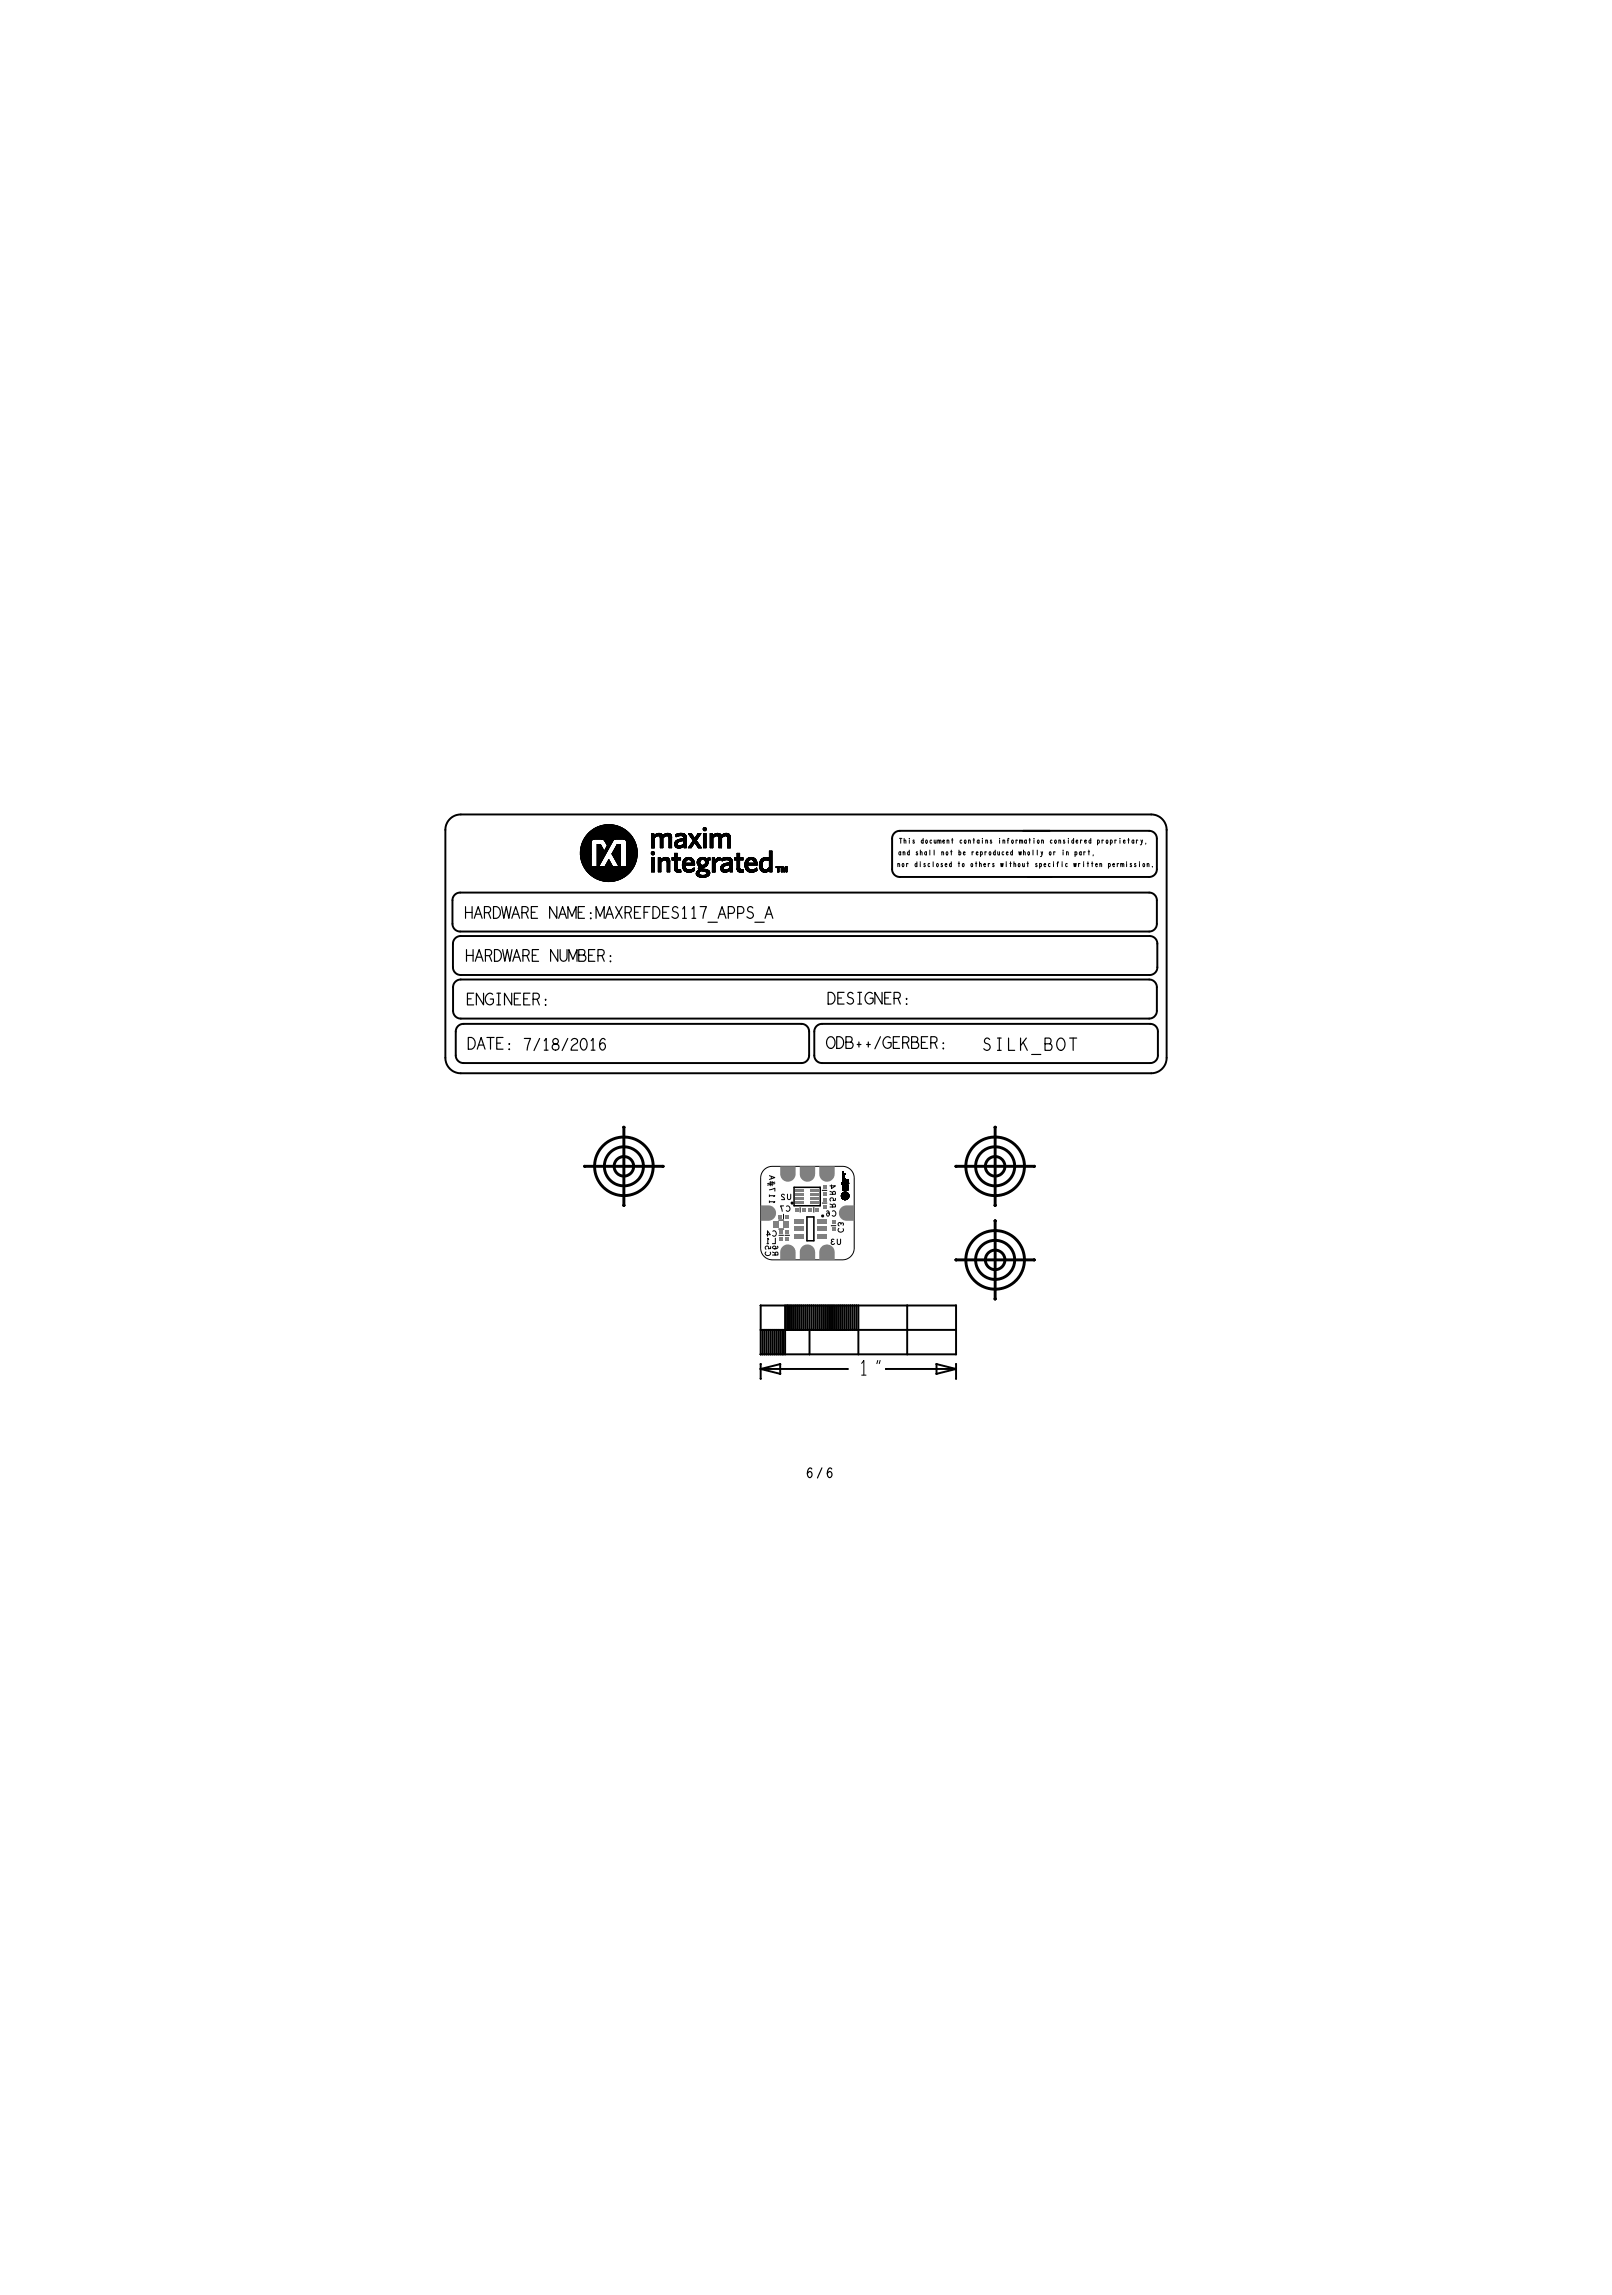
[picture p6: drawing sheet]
<svg xmlns="http://www.w3.org/2000/svg" width="210mm" height="298mm" viewBox="0 0 210 298" stroke-linecap="round" stroke-linejoin="round" font-family="sans-serif">
<defs><g id="words">
<g font-size=".6">
<text x="116.6" y="112.7">nor disclosed to others without specific written permission.</text>
<text x="116.8" y="111.2">and shall not be reproduced wholly or in part,</text>
<text x="116.9" y="109.7">This document contains information considered proprietary,</text>
</g>
</g></defs>
<!-- layer: Board Outline -->
<g fill="none" stroke="#000" stroke-width=".13">
<path d="M99.3 152.1l.5-.3 .6-.1h9.1a1.52 1.52 0 0 1 1.5 1.5v9.1a1.52 1.52 0 0 1-1.5 1.5h-9.1a1.52 1.52 0 0 1-1.5-1.5v-9.2l.1-.5zM109.5 153.9h.1M109.4 153.9h.1M109.4 153.8h.1M109.5 154h.1M109.5 153.8h.1M109.5 155.5h.1M109.5 155.5v.1zM109.5 155.5v.1M109.5 155.4v.2zM109.5 155.4v.2M109.5 155.4v.2v-.2"/>
<path d="M109.5 155.4v.3zM109.5 155.4v.3M109.5 155.4v.1zM109.5 155.5v.2zM109.5 155.2l.3-.1-.3 .1-.1 .3 .1 .3 .3 .2-.2-.1-.2-.2v-.3zM109.5 155.3v.2zM109.5 155.3v.4M109.5 153.5h.1M109.5 152.8h.1M109.5 153.1h.1M109.5 153h.1M109.5 154.1h.1"/>
<path d="M109.5 153.2h.1M109.5 154.3h.1M109.6 155.5h.1M109.5 155.3v.2v.2M109.5 154.2h.1M109.5 155.7v-.2v-.2v.2v.3M109.5 153.3h.1M109.6 154.3h.1M109.5 155.5v.3zM109.5 153.7h.1M109.5 154.7h.3zM109.5 154.8h.3z"/>
<path d="M109.5 153.4h.2zM109.5 152.7h.4zM109.5 153.7h.3zM109.5 153.4h.1M109.5 153.7h.2zM109.5 152.7h.1M109.5 154.8h.1M109.5 154.5h.1M109.5 154.5h.2zM109.5 152.6h.1zM109.5 152.6h.1M109.6 153.2h.1"/>
<path d="M109.6 152.5h.1M109.5 152.5h.1zM109.5 152.4h.1zM109.5 152.5l.1-.1zM109.5 152.4h.1M109.5 152.5h.1M109.5 154.6h.2zM109.5 154.7h.1M109.5 155.3v.2v.3M109.5 154.6h.1M109.5 154.4h.1M109.5 152.9h.1"/>
<path d="M109.5 153.6h.1M109.6 153.8h.1M109.6 153.3h.1M109.6 154.4h.1M109.6 153.7h.1zM109.6 152.7h.3zM109.6 153.4h.1zM109.6 153.5h.1M109.6 152.8h.1M109.6 152.9h.1M109.6 153.1h.1M109.6 154.6h.2z"/>
<path d="M109.6 154.6h.1M109.6 154.2h.1M109.6 153.9h.1M109.6 154.6h.1zM109.6 153.6h.1M109.6 153h.1M109.6 154.1h.1M109.6 155.2v.3zM109.6 155.5v.3zM109.6 154h.1M109.6 154.5h.1zM109.6 153.7h.1"/>
<path d="M109.6 153.7h.2zM109.6 153.4h.1M109.6 152.7h.1M109.6 154.7h.1M109.6 154.8h.2zM109.6 154.5h.1M109.6 154.7h.2zM109.6 155.2l-.2 .3 .2 .3M109.6 154.8h.1M109.6 155.6v.2zM109.6 155.6h.1M109.6 155.6v-.1z"/>
<path d="M109.6 155.2l-.2 .3 .2 .3-.2-.3 .2-.3-.2 .3 .2 .3M109.6 155.6v.3zM109.6 155.2l-.2 .3 .2 .4M109.6 155.5h.1zM109.6 155.6l.1-.1zM109.6 155.2h.2zM109.6 155.9h.2zM109.6 155.9l.2 .1M109.6 153.3h.1zM109.6 154.4h.1zM109.6 153.3h.2zM109.6 154.4h.2z"/>
<path d="M109.6 154.3h.2zM109.6 152.4h.1M109.6 154.3h.1zM109.6 155.8h.2zM109.6 152.7h.1zM109.6 152.6h.1M109.6 155.2h.3zM109.7 153.9h.1M109.6 155.7l.5-.2zM109.6 155.7h.4zM109.6 155.3h.4zM109.6 155.3l.3 .2z"/>
<path d="M109.6 155.2v.1zM109.6 155.3v.2zM109.6 155.7v.1zM109.6 155.6v.1zM109.6 155.3l.2 .2zM109.6 155.9h.2M109.6 152.5v.1zM109.6 155.7l.5-.3zM109.6 155.5h.2zM109.6 155.3l.2 .1zM109.7 152.9h.1M109.6 155.1h.2z"/>
<path d="M109.7 153.1h.1M109.7 154.2h.1M109.7 153.5h.1M109.7 154h.1M109.7 153.8h.1M109.7 155.7h.3zM109.7 155.7l.4-.2zM109.7 155.3l.1 .1zM109.7 155.3h.3zM109.7 155.1h.1zM109.7 155.9h.1zM109.7 153.2h.1"/>
<path d="M109.7 153.6h.1M109.7 152.9v.2zM109.7 154v.2zM109.7 153h.1M109.7 153v.1zM109.7 153.4h.1M109.7 155.7l.1-.1zM109.7 155.9h.1M109.7 154.1h.1M109.7 154.1v.1zM109.7 153.7h.1M109.7 153.7h.1z"/>
<path d="M109.7 155.3l.2 .1zM109.8 155.9h.1M109.7 154.5h.1M109.7 154.6h.1M109.8 153.7h.1M109.7 152.8h.1M109.7 155.4h.3zM109.7 155.4h.1zM109.8 154.6h.1M109.7 155.1h.1M109.8 153.8h.1M109.7 155.4h.2z"/>
<path d="M109.7 152.7h.1M109.8 152.7h.1M109.8 153.6h.1M109.7 153.3h.1M109.7 154.4h.1M109.7 154.3h.1M109.8 153h.1M109.8 154.1h.1M109.8 153.3h.1M109.8 154.4h.1M109.8 153.9h.1M109.8 153.4h.1"/>
<path d="M109.8 154.5h.1M109.7 152.7h.2zM109.8 153.2h.1M109.8 154.3h.1M109.8 153.5h.1M109.8 152.8h.1M109.8 153.1h.1M109.8 154h.1M109.8 155.4h.1M109.8 155.4h.1zM109.8 154.2h.1M109.8 152.7h.1z"/>
<path d="M109.8 152.9h.1M109.8 155.1h.1M109.8 155.7h.1zM109.8 155.7v-.1zM109.8 154.8h.1M109.8 154.7h.1M109.8 153.3h.1zM109.8 154.4h.1zM109.8 154.3h.1zM109.8 155.1h-.1M109.8 155.9v.1zM109.8 155.6h.1"/>
<path d="M109.8 155.2h.1M109.8 155.1l-.2 .1M109.8 155.1v.1zM109.8 155.8v.2zM109.8 155.7h.1M109.8 155.1l-.3 .1-.1 .3 .1 .3 .3 .2M109.9 155.4h.1M109.8 155.8h.3zM109.8 155v.2zM109.8 155.6l.2 .1zM109.8 155.6l.1 .1zM109.9 155.7h.1"/>
<path d="M109.8 155.5l.2-.1zM109.8 155.4h.2zM109.9 155v.2zM109.9 153.3h.1M109.9 154.4h.1M109.9 155.8v.2zM109.9 155.8h.2zM109.9 155.6l.1 .1zM109.9 155.6l.1-.1zM109.9 155l-.4 .2-.1 .3 .1 .4 .3 .1M109.9 155l-.4 .2-.1 .3 .1 .3 .3 .2M109.9 154.3h.1"/>
<path d="M109.9 154.8h.1M109.9 154.7h.1M109.9 155.9h.2zM109.9 155.9v.1zM109.9 155.2h.2zM109.9 155l.3 .2 .2 .3-.2 .4-.4 .1M109.9 155l.3 .2 .1 .3-.1 .4-.4 .1M109.9 156l.3-.2 .1-.3-.1-.3-.3-.1 .3 .1 .1 .3-.1 .3-.3 .2M109.9 152.7h.1M109.9 155l.3 .2 .1 .3-.1 .4-.3 .1M109.9 155.1v.1zM109.9 155.1l.3 .1 .1 .3-.1 .4-.3 .1"/>
<path d="M109.9 155.1l.3 .1 .1 .3-.1 .3-.3 .2M109.9 155.9h.1M109.9 155.9h.1zM109.9 155.1h.1M110 155.9h.1M109.9 155.1l.2 .1M109.9 155.1h.2zM109.9 155.1h.2M109.9 155.1h.1zM110 154.3h.1M110 155.1h.1M110 153.8h.2z"/>
<path d="M110 154.8h.2zM110 154.6h.1zM110 154.5h.1zM110 154.1v-.1zM110 153.7h.1zM110 153.6h.1zM110 154.7h.1zM110 153.7h.1M110 153.4h.1zM110 153.6h.1M110 153.4h.1M110 153.5h.1"/>
<path d="M110 153.5h.1zM110 154.8h.1M110 154.7h.1M110 154.6h.1M110 154.5h.1M110 154.1h.1M110 154.1h.1zM110 153.9l.1 .1zM110 154h.1M110 153.9h.2zM110 153.8h.1M110 153.9h.1"/>
<path d="M110 154.4h.1zM110 154.2h.1M110 154.2h.1zM110 154.4h.1M110 154h.1zM110 154.1l.1-.1zM110 153.7h.2zM110 155.9h-.1M110 154.8h.1zM110 155.7h.1M110 155.4h.1M110 155.5l.1 .1z"/>
<path d="M110 155.5h.1zM110 155.5h.1M110.1 154.3h.1M110.1 155.5h.1M110.1 154.4h.1M110.1 155.2l.1 .1M110.1 155.2v.1M110.1 155.2h.1M110.1 155.1h.1M110.1 155.9h-.2M110.1 155.1v.1M110.1 155.8h.1"/>
<path d="M110.1 155.9h.1M110.1 155.6h.1M110.1 154.2h.1M110.1 154.1h.1zM110.1 154l.1 .1zM110.1 154h.1zM110.1 154l.1-.1zM110.1 155.3v.1zM110.1 155.6v.2zM110.1 155.3v-.1v.1M110.1 154.6h.1M110.1 154.5h.1"/>
<path d="M110.1 153.6h.1M110.1 153.5h.1M110.1 155.4v.1M110.1 153.7h.1M110.1 153.4h.1M110.1 154.7h.1M110.2 153.7h.1M110.2 154.8h.1M110.2 154.6h.1M110.2 153.6h.1M110.1 154.8h.1M110.2 154.5h.1"/>
<path d="M110.2 154.2h.1M110.2 153.4h.1M110.2 154.4h.1M110.2 154.7h.1M110.2 153.5h.1M110.2 155.6h.1M110.2 155.8h.1M110.2 155.5h.1M110.2 155.3v.1zM110.2 155.6v.2zM110.2 154.3h.1M110.2 155.4l-.1 .1"/>
<path d="M110.2 155.2v.1M110.2 155.2l.1 .3-.1 .3 .1-.3zM110.2 155.3l-.1-.1 .2 .3-.2 .3M110.2 155.3v-.1l.1 .3-.1 .3M110.2 155.2l.1 .3-.1 .3M110.2 153.9h.1M110.2 154.1h.1M110.2 154h.1M110.2 155.3h.1M110.2 155.3l.1 .2-.1 .3M110.2 153.8h.1M110.2 155.3l.1 .2-.1 .2"/>
<path d="M110.2 155.6v.1zM110.2 155.3v.4M110.2 155.4v.1M110.2 155.4h.1M110.2 155.4v.3M110.2 155.4v.3zM110.2 155.4v.2M110.2 155.5v.1M110.3 153.8h.1"/>
</g>
<!-- layer: Components -->
<path d="M102.9 156.4l.1-.1 .1 .2h-.1zM103.2 154.4v2.4zM103.2 156.8h3.4zM103.2 154.4h3.4zM104.9 158.3h.9zM104.9 158.3v3.1zM105.8 158.3v3.1zM106.6 154.4v2.4zM106.8 158.1l.1-.1 .1 .2h-.1zM104.9 161.4h.9z" fill="none" stroke="#000" stroke-width=".2"/>
<g fill="none" stroke="#000" stroke-width=".13">
<path d="M75.4 111.1h1.4zM75.5 111.1h1.3zM75.5 111.2h1.3zM75.5 111.2a3.6 3.6 0 0 0 3.7 3.4 3.6 3.6 0 0 0 3.6-3.6 3.6 3.6 0 0 1-3.6 3.6 3.6 3.6 0 0 1-3.7-3.4zM75.5 111h1.3zM75.5 111h1.2zM75.5 111.2h1.2zM75.6 111.2h1.1zM75.6 111h1.1zM75.6 111.3a3.6 3.6 0 0 0 3.6 3.2 3.6 3.6 0 0 0 3.5-3.4 3.6 3.6 0 0 1-3.5 3.4 3.6 3.6 0 0 1-3.6-3.2M75.6 111.3h1.1zM75.6 110.9h1.1z"/>
<path d="M75.6 111.3a3.5 3.5 0 0 0 3.6 3.2 3.5 3.5 0 0 0 3.5-3.4 3.5 3.5 0 0 1-3.5 3.4 3.5 3.5 0 0 1-3.6-3.2zM75.6 110.9h1zM75.7 111.3a3.5 3.5 0 0 0 3.5 3.2 3.5 3.5 0 0 0 3.4-3.4 3.5 3.5 0 0 1-3.4 3.3 3.5 3.5 0 0 1-3.5-3.1M75.7 111.3h1zM75.7 110.9h.9zM75.7 111.3h.9zM75.7 111.4h.9zM75.7 110.8h.9zM75.7 111.4a3.5 3.5 0 0 0 3.5 3 3.5 3.5 0 0 0 3.4-3.2 3.5 3.5 0 0 1-3.4 3.2 3.5 3.5 0 0 1-3.5-3zM75.7 110.8h.8zM75.8 110.8h.7zM75.8 111.4h.8z"/>
<path d="M75.8 110.8a3.4 3.4 0 0 1 3.3-3.2 3.4 3.4 0 0 1 3.4 3 3.4 3.4 0 0 0-3.5-3 3.4 3.4 0 0 0-3.3 3.2 3.4 3.4 0 0 1 3.4-3.3 3.4 3.4 0 0 1 3.5 3.2 3.4 3.4 0 0 0-3.5-3.2 3.4 3.4 0 0 0-3.4 3.3M75.8 111.4h.7zM75.8 111.5h.7zM75.8 110.7h.7zM75.8 110.7h.6zM75.8 111.5l.2 .7 .5 .8M75.9 110.7h.5zM75.9 111.5l.2 .9 .4 .5M75.9 111.5h.6zM75.9 111.5l.1 .6 .5 .8M75.9 111.5h.5zM75.9 111.5l.2 .6 .3 .8"/>
<path d="M75.9 111.6l.5 1.1M75.9 111.6h.5zM75.9 110.6h.5zM76 110.6h.3zM76 111.6h.4zM76 111.6l.3 .9M76 111.6h.3zM76 111.6l.3 .8M76 110.5h.3zM76 111.7l.3 .7M76 111.7h.3zM76.1 110.5h.2z"/>
<path d="M76.1 111.7h.2zM76.1 110.5h.1zM76.1 111.7l.2 .5M76.2 110.5h.1M76.1 111.7h.1zM76.2 111.7h.1M76.2 110.3v.2zM76.2 110.2v.3zM76.2 110.2l-.1 .3 .1-.2M76.2 111.8h.1M76.2 110.1v.4zM76.2 110.1l-.1 .4"/>
<path d="M76.2 111.8v-.1v.2M76.2 110l-.1 .5M76.2 110v.5zM76.2 111.7v.2zM76.2 112l-.1-.3 .1 .3M76.2 109.9v.6zM76.2 111.7v.3zM76.2 109.9l-.1 .6 .1-.5M76.2 109.8v.7zM76.2 109.8l-.1 .7M76.3 112.1l-.2-.4 .2 .5M76.3 109.8v.7z"/>
<path d="M76.3 111.7v.4zM76.3 109.8l-.2 .7M76.3 109.7v.8zM76.3 111.7v.5zM76.3 109.7l-.3 .8M76.3 109.7v.9zM76.3 112.3l-.2-.6 .2 .6M76.3 109.6v1zM76.3 111.7v.6zM76.3 109.6l-.3 1 .3-.9M76.3 109.5v1.1zM76.3 109.5l-.3 1.1"/>
<path d="M76.3 111.7v.7zM76.3 109.4v1.2zM76.3 111.6v.8zM76.3 109.4l-.3 1.2 .3-1.1M76.3 111.6v.9zM76.3 109.4h.1M76.4 109.4v1.2zM76.4 111.6v.9zM76.4 112.6l-.4-1 .4 1M76.4 111.6v1zM76.4 109.3v.1zM76.4 109.3h.1"/>
<path d="M76.4 109.3l-.3 .6-.2 .7 .4-1.2M76.4 109.4v1.3zM76.4 112.7l-.5-1.1 .5 1.1M76.4 111.6v1.1zM76.4 109.2h.1M76.4 109.2l-.3 .6-.2 .8M76.4 112.8l-.5-1.3 .2 .7 .3 .6M76.4 111.5v1.3zM76.4 111.5v1.4zM76.4 109.4h.1M76.4 109.1h.1M76.4 109.1l-.3 .8-.2 .8a3.2 3.2 0 0 1 3.2-3 3.2 3.2 0 0 1 3.3 2.8"/>
<path d="M76.5 109.2h.1M76.5 109.3h.1M76.5 109.4v1.3zM76.5 111.5v1.4zM76.5 109.4h-.1zM76.5 109.4v1.4zM76.5 109.4h.1M76.5 109.1h.1M76.5 111.5v1.5zM76.5 113a3.5 3.5 0 0 1-.7-1.5 3.4 3.4 0 0 0 3.4 2.8 3.4 3.4 0 0 0 3.3-3 3.4 3.4 0 0 1-.7 1.7M76.5 113h2.3zM76.5 111.4v1.6z"/>
<path d="M76.5 113a3.4 3.4 0 0 0 5.3 0M76.5 109v.1zM76.6 113.1h2.3zM76.6 109.4h-.1zM76.6 109.2h.1M76.6 109.1h.1M76.6 109.4v1.4zM76.6 111.4v1.6zM76.6 113h2.2zM76.6 109l-.1 .1zM76.6 109.3h.1M76.6 109.4h.1"/>
<path d="M76.6 109.1h-.1zM76.6 109h-.1zM76.6 109.4v1.5zM76.6 111.4v1.5zM76.6 112.9h2.2zM76.6 109h.1M76.6 113.1a3.3 3.3 0 0 0 5.1 0 3.3 3.3 0 0 1-5.1 0M76.6 109.1v.1zM76.6 109v.1zM76.6 108.9h.1zM76.6 108.9v.1zM76.6 111.3v1.6z"/>
<path d="M76.7 109.2h.1M76.7 109.4v1.5zM76.7 109.3h.1M76.7 111.3v1.6zM76.7 112.9h2.1zM76.7 109.4h.1M76.7 113.1a3.3 3.3 0 0 0 4.9 0M76.7 109h.1M76.7 109.1l-.1 .1zM76.7 113.1h2.2zM76.7 108.9h.1M76.7 108.9l-.1 .1z"/>
<path d="M76.7 112.9h2zM76.7 109v-.1zM76.7 109h-.1zM76.7 108.8h.1M76.7 109.1h.1M76.7 109.4v1.6zM76.7 109.1v.1zM76.7 111.3v1.5zM76.7 112.8h2zM76.7 109h.1zM76.8 108.9h.1M76.7 109.5v1.5z"/>
<path d="M76.8 109h.1M76.7 109v.1zM76.8 108.8h.1M76.7 111.2v1.6zM76.7 113.1a3.3 3.3 0 0 0 4.8 0M76.8 109.3h.1M76.8 109.4h.1M76.8 108.6a3.4 3.4 0 0 1 3.5-.8 3.4 3.4 0 0 1 2.2 2.8 3.4 3.4 0 0 0-3.4-3 3.4 3.4 0 0 0-3.3 3.2 3.4 3.4 0 0 1 1-2.2zM76.8 109.2h.1M76.8 109.1h.1M76.8 108.7h.1M76.8 109.5v1.5z"/>
<path d="M76.8 111.2v1.6zM76.8 112.8h1.9zM76.8 108.8a3.2 3.2 0 0 1 4.7 0l-.4-.2 .5 .3a3.2 3.2 0 0 0-4.9 0M76.8 113.2a3.2 3.2 0 0 0 4.7 0 3.3 3.3 0 0 1-4.7 0M76.8 113.2h2.1zM76.8 109.5v1.6zM76.8 112.8h.9zM76.8 111.2v1.5zM76.8 112.7h.9zM76.9 109.1h.1M76.9 108.7h.1M76.9 108.8h.1"/>
<path d="M76.8 113.2a3.2 3.2 0 0 0 4.7 0M76.8 111.1v1.6zM76.8 112.7h.8zM76.9 109h.1M76.9 108.9h.1M76.8 113.2a3.2 3.2 0 0 0 4.6 0M76.9 109.3h.1M76.9 109.4h.1M76.9 109.2h.1M76.9 113.2h2zM76.9 113.2a3.2 3.2 0 0 0 4.5 0M76.9 108.6a3.3 3.3 0 0 1 5.5 1.9 3.3 3.3 0 0 0-3.4-2.8 3.3 3.3 0 0 0-3.1 3 3.3 3.3 0 0 1 1-2.1z"/>
<path d="M77 108.7h.1M77 108.8h.1M77 108.9h.1M77 109.1h.1M76.9 108.6h.1M77 109h.1M77 109.2h.1M76.9 113.2a3.2 3.2 0 0 0 4.4 0M76.9 113.2h2.1zM76.9 108.6h.1zM76.9 108.7l.1-.1zM77 113.2h2z"/>
<path d="M77 113.2a3.2 3.2 0 0 0 4.3 0M77 108.6h.1M77 108.8v-.1zM77.1 108.8h.1M77 108.6h.1zM77.1 109h.1M77.1 108.9h.1M77 108.7l.1-.1zM77.1 109.1h.1M77 113.3a3.1 3.1 0 0 0 4.3 0M77 108.7h.1zM77 113.3h2z"/>
<path d="M77.1 109.2h.1M77 108.8l.1-.1zM77 108.8h.1zM77.1 108.6h.1M77.1 113.3a3.1 3.1 0 0 0 4.1 0M77.1 113.3h1.9zM77.1 108.9v-.1zM77.2 108.9h.1M77.2 109h.1M77.1 108.6h.1zM77.2 108.6h.1M77.2 108.7h.1"/>
<path d="M77.2 109.1h.1M77.2 108.8h.1M77.2 108.5h.1M77.1 108.5a3.1 3.1 0 0 1 4.1 0l-.1 .1h.1a3.1 3.1 0 0 0-4.1 0M77.2 113.3a3.1 3.1 0 0 0 3.9 0M77.2 113.3h1.8zM77.2 108.5h1.1zM77.2 108.6h1.1zM77.2 108.5h1.2zM77.2 108.5a3.1 3.1 0 0 1 3.9 0M77.2 108.7h1.1zM77.2 108.8h1.1z"/>
<path d="M77.2 108.9h1.1zM77.2 109h1.1zM77.2 109.1h1.1zM77.2 108.5a3.1 3.1 0 0 1 3.8 0M77.3 113.3a3.1 3.1 0 0 0 3.7 0M77.3 113.3h1.7zM77.3 108.5h1.1zM77.3 108.5a3.1 3.1 0 0 1 3.7 0M77.3 113.4a3 3 0 0 0 3.7 0M77.3 113.4h1.7zM77.3 108.5a3.1 3.1 0 0 1 3.6 0M77.4 113.4h1.6z"/>
<path d="M77.4 113.4a3 3 0 0 0 3.5 0M77.4 108.5h1zM77.4 108.5a3 3 0 0 1 3.5 0M77.4 113.4h1.7zM77.4 108.4h1zM77.4 108.4a3 3 0 0 1 3.5 0M77.4 113.4a2.99 2.99 0 0 0 3.4 0M77.5 108.4h.9zM77.5 108.4a3 3 0 0 1 3.3 0M77.5 113.4a2.98 2.98 0 0 0 3.3 0M77.5 113.4h1.6zM77.5 113.4a2.97 2.97 0 0 0 3.3 0"/>
<path d="M77.5 108.4a2.99 2.99 0 0 1 3.2 0M77.6 113.4a2.96 2.96 0 0 0 3.1 0M77.6 113.4h1.5zM77.6 108.4h.8zM77.6 108.4a2.98 2.98 0 0 1 3.1 0M77.6 113.4a2.95 2.95 0 0 0 3.1 .1M77.6 113.5h1.5zM77.6 109.8h.5zM77.6 109.8v2.9zM77.6 108.4a2.97 2.97 0 0 1 3.1 0M77.6 113.5a2.94 2.94 0 0 0 3 0M77.6 109.9h.4z"/>
<path d="M77.6 109.9v2.8zM77.7 109.9h.3zM77.7 109.9v2.8zM77.7 108.4h.7zM77.7 108.4a2.96 2.96 0 0 1 2.9 0M77.7 109.9v2.9zM77.7 113.5h1.4zM77.7 113.5a2.92 2.92 0 0 0 2.9 0M77.7 112.8h1zM77.7 108.4a2.95 2.95 0 0 1 2.9 0M77.7 113.5a2.91 2.91 0 0 0 2.8 0M77.7 109.9v2.7z"/>
<path d="M77.7 112.7h1zM77.8 110h.2zM77.8 112.7h.9zM77.8 110v2.5zM77.8 108.3h.6zM77.8 108.3l.5-.2 .7-.1a2.94 2.94 0 0 1 1.5 .3M77.8 113.5a2.9 2.9 0 0 0 2.7 0M77.8 113.5h1.3zM77.8 110v2.4zM77.8 112.7h.8zM77.8 110v2.3zM77.8 110h.1z"/>
<path d="M77.8 108.3l.5-.2 .8-.1 .7 .1 .7 .2M77.8 113.5l.5 .2 .8 .1h.7l.7-.3M77.8 110v2.2zM77.9 110.1h.1M77.9 110.1v2.1zM77.9 110.1v2zM77.9 108.3h.5zM77.9 108.3l1-.3a2.91 2.91 0 0 1 1.5 .3M77.9 113.5a2.88 2.88 0 0 0 2.5 0M77.9 113.5h1.2zM77.9 110.1v1.9zM77.9 110.1l.5 .9z"/>
<path d="M77.9 110.1v1.8zM77.9 108.3l.7-.2 .5-.1 .7 .1 .6 .2M77.9 110.1l.6 .9zM77.9 110.2l.5 .8zM77.9 110.2v1.7zM77.9 113.5l.6 .2 .7 .1 1.2-.3M77.9 110.2v1.6zM77.9 110l.6 1zM77.9 110.3l.5 .7zM77.9 110.3v1.5zM78 110l.5 1zM78 110.3l.3 .7z"/>
<path d="M78 110.3v1.4zM78 110.4l.3 .6zM78 110.4v1.3zM78 108.3h.4zM78 108.3l.5-.2h.7l1.1 .2M78 113.5l1.1 .3h.5l.7-.3M78 113.5h2.3zM78 109.9l.5 1.1zM78 110.5l.3 .5zM78 110.5v1.1zM78 109.9l.5 1zM78 110.6l.3 .4z"/>
<path d="M78 110.6v.9zM78 109.9l.5 .9zM78 108.3a2.88 2.88 0 0 1 2.3 0M78 110.7l.3 .3zM78 110.7v.7zM78 113.6a2.84 2.84 0 0 0 2.2 0M78 113.6h2.2zM78.1 110.7l.1 .3zM78.1 110.7v.7zM78.1 109.8l.4 .9zM78.1 110.8l.1 .2zM78.1 110.8v.5z"/>
<path d="M78.1 110.8v.4zM78.1 108.3h.3zM78.1 108.3l1-.2 1.1 .2M78.1 110.9v.3zM78.1 110.9l.1 .1zM78.1 113.6l1.1 .2 1-.2M78.1 113.6h2.1zM78.1 110.9v.2zM78.1 111v.1zM78.1 111h.1M78.1 111.1h.1M78.2 108.3h.2z"/>
<path d="M78.2 108.3l1-.2 .9 .2M78.2 111h.1M78.2 113.6l.9 .2 1-.2M78.2 111l-.1 .1zM78.2 113.6h1.9zM78.2 111l-.1 .2zM78.2 111l-.1 .3zM78.2 108.3l.9-.2 1 .2M78.2 113.6l1 .1 .8-.1M78.2 111l-.1 .4zM78.2 113.6h1.8zM78.3 111l-.3 .4z"/>
<path d="M78.3 111l-.3 .5zM78.3 109.1h.1M78.3 109h.1M78.3 108.9h.1M78.3 111l-.3 .6zM78.3 108.2h.1zM78.3 108.2a2.84 2.84 0 0 1 1.7 0l-.5 .1-.3 .3 .3-.3h.5M78.4 108.9h.1M78.3 108.8h.1M78.4 108.8h.1M78.3 113.6a2.8 2.8 0 0 0 1.7 0M78.3 113.6h1.7z"/>
<path d="M78.3 108.7h.1M78.3 111l-.3 .7zM78.4 109.1h.1M78.4 109h.1M78.4 108.7h.1M78.4 108.6h.1M78.4 108.5h.1M78.4 108.4h.1M78.4 111l-.5 .8zM78.4 108.3h.1M78.4 108.2h.1M78.4 111l-.5 .9z"/>
<path d="M78.4 113.6a2.78 2.78 0 0 0 1.5 0M78.4 113.6h1.5zM78.5 108.8h.1M78.4 109.2h.1M78.5 108.5h.1M78.5 108.7h.1M78.5 108.9h.1M78.4 111l-.5 1zM78.5 109h.1M78.5 108.3h.1M78.5 108.4h.1M78.5 109.1h.1"/>
<path d="M78.5 109.2h.1M78.5 108.6h.1M78.5 108.2h.1M78.4 108.2l.7-.1 .8 .1-.4 .1-.4 .3 .4-.2 .4-.2a2.82 2.82 0 0 0-1.5 0M78.4 111l-.5 1.1zM78.5 111l-.6 1.1zM78.5 108.4v.1zM78.5 111l-.6 1.2zM78.5 108.4h.1zM78.5 111l-.7 1.2zM78.5 108.3l.1 .1zM78.5 108.3h.1z"/>
<path d="M78.5 113.6l.6 .1 .7-.1M78.5 113.6h1.3zM78.6 108.6h.1M78.6 108.8h.1M78.5 111l-.7 1.3zM78.5 108.2l.1 .1zM78.6 108.9h.1M78.5 108.2h.1zM78.6 109.1h.1M78.6 109.2h.1M78.5 108.7h.1zM78.6 108.5h.1"/>
<path d="M78.6 109h.1M78.6 109.3h.1M78.5 111l-.7 1.4zM78.5 108.6l.1 .1zM78.5 108.4l.1 .1zM78.6 108.6v.1zM78.6 108.4h.1M78.6 108.2h.1M78.6 108.2h1.1l-.6 .3 .7-.3h-.6h-.7M78.6 108.3v.1zM78.6 108.6h.1zM78.6 109.3v.1z"/>
<path d="M78.6 108.3h.1M78.6 108.5l.1 .1zM78.6 108.3h.1zM78.6 108.7v.1zM78.6 108.5h.1zM78.6 108.7l.1 .1zM78.6 108.2l.1 .1zM78.6 108.7h.1zM78.6 113.6h1.1M78.7 108.9h.1M78.6 113.6h1.1zM78.7 109h.1"/>
<path d="M78.6 108.2h.1zM78.6 108.2h1.1l-.6 .3 .5-.3h-.9M78.6 109.4l.4 .6zM78.7 109.1h.1M78.6 108.4l.1 .1zM78.6 109.3h.1zM78.6 108.4h.1zM78.6 109.3l.4 .7zM78.6 108.6l.1 .1zM78.7 109.2h.1M78.7 108.8h.1M78.6 109.2l.1 .1z"/>
<path d="M78.6 108.8l.1 .1zM78.6 108.3l.1 .1zM78.7 108.3l.1 .1zM78.7 108.6h.1M78.7 108.3h.1zM78.7 109.3l.3 .7zM78.7 108.2h.1M78.7 109.2v.1zM78.7 109v.1zM78.7 108.5l.1 .1zM78.7 108.7h.1M78.7 108.2l.1 .1z"/>
<path d="M78.7 108.8h.1zM78.7 109.3l.4 .7zM78.7 108.7l.1 .1zM78.7 108.5h.1zM78.7 109h.1zM78.7 108.9h.1zM78.7 108.7h.1zM78.7 108.2h.9l-.5 .3 .4-.3h-.7M78.7 108.8l.1 .1zM78.7 108.4l.1 .1zM78.7 109.2l.1 .1zM78.8 109.1h.1"/>
<path d="M78.7 108.9l.1 .1zM78.7 109l.1 .1zM78.8 109.2h.1M78.8 108.6h.1M78.7 108.4h.1zM78.7 108.6l.1 .1zM78.7 113.7h.8M78.7 113.7h.8zM78.8 108.8h.1M78.8 109v.1zM78.8 108.4h.1zM78.8 108.6v.1z"/>
<path d="M78.8 108.9v.1zM78.8 108.3l.1 .1zM78.8 109.3l.3 .7zM78.8 108.2h.1M78.8 108.9h.1M78.8 109.3l.3 .6zM78.8 108.6h.1zM78.8 108.7v.1zM78.8 108.9h.1zM78.8 108.3h.1zM78.8 109h.1M78.8 109.1v.1z"/>
<path d="M78.8 108.5h.1M78.8 108.7l.1 .1zM78.8 109.2l.3 .7zM78.8 108.8l.1 .1zM78.8 108.5l.1 .1zM78.8 108.2l.1 .1zM78.8 109h.1zM78.8 109.1l.1 .1zM78.8 109.2l.3 .6zM78.8 108.2h.7l-.4 .3 .3-.3h-.5M78.8 108.7h.1zM78.9 109.1h.1"/>
<path d="M78.8 108.5h.1zM78.8 108.9l.1 .1zM78.9 108.4h.1M78.8 108.6l.1 .1zM78.9 108.2v.1zM78.9 108.6v.1zM78.9 109.2l.2 .5zM78.9 108.4v.1zM78.9 108.8h.1M78.9 108.9v.1zM78.9 109.1v.1zM78.9 108.4l.1 .1z"/>
<path d="M78.9 108.8h.1zM78.9 108.6l.1 .1zM78.9 108.4h.1zM78.9 108.7l.1 .1zM78.9 108.6h.1zM78.9 108.3h.1M78.9 108.3h.5l-.3 .1 .3-.1h-.5M78.9 109v.1zM78.9 109.2l.2 .4zM78.9 108.9l.1 .1zM78.9 109.1l.1 .1zM78.9 109h.1z"/>
<path d="M78.9 108.9h.1zM78.9 108.3l.1 .1zM78.9 108.5l.1 .1zM78.9 109.1h.1zM78.9 108.8l.1 .1zM78.9 109.2l.2 .3zM78.9 108.3h.1zM78.9 108.7h.1zM78.9 108.3h.2zM79 109v.1zM79 108.7h.1zM79 108.8v.1z"/>
<path d="M79 108.5v.1zM79 110l-.5 .7zM79 109h.1M79 109.2l.1 .3zM79 108.6l.1 .1zM79 108.5h.1M79 108.3h.3l-.2 .1 .2-.1h-.3M79 108.3h.1zM79 108.9v.1zM79 108.5h.1zM79 109.1l.1 .3zM79 108.4l.1 .1z"/>
<path d="M79 110l-.5 .8zM79 113.7h.3M79 113.7h.3zM79 108.8l.1 .1zM79 109l.1 .1zM79 108.9l.1 .1zM79 109.1l.1 .2zM79 108.8h.1zM79 108.6h.1zM79 108.4h.1zM79 110l-.5 .9zM79 108.7l.1 .1z"/>
<path d="M79 108.5l.2 .1zM79 108.3l.1 .1zM79.1 108.5v.1zM79.1 108.7v.1zM79.1 109v.1zM79.1 108.3h.1M79.1 110l-.6 .9zM79.1 108.3h.1h-.1M79.1 109.1v.2zM79.1 108.9h.1M79.1 108.3v.1zM79.1 109.1v.1z"/>
<path d="M79.1 108.5h.1M79.1 109h.1M79.1 110l-.6 1zM79.1 108.9v.1zM79.1 108.7h.1M79.1 108.8v.1zM79.1 109.1h.1M79.1 108.8h.1M79.1 108.4h.1M79.1 113.5h1.3zM79.1 112.9l-.2 .3zM79.1 113.4v.1z"/>
<path d="M79.1 113.5h.1M79.1 112.4l-.3 .6zM79.1 113.1l-.1 .2zM79.1 113.2v.2zM79.1 113.3v.1zM79.1 112.3l-.3 .7zM79.1 112.8l-.2 .4zM79.1 112.7l-.2 .5zM79.1 112.5l-.3 .5zM79.1 112.6l-.2 .5zM79.1 112.3l-.3 .6zM79.1 113l-.1 .3z"/>
<path d="M79.1 112.3l.4 .6zM79.1 112.3l.4 .7zM79.1 112.4l.4 .6zM79.1 112.5l.4 .5zM79.1 112.5l.3 .5zM79.1 112.5l.3 .6zM79.1 112.6l.3 .5zM79.1 112.7l.3 .4zM79.1 112.7l.3 .5zM79.1 112.8l.3 .4zM79.1 112.8l.2 .4zM79.1 112.9l.2 .3z"/>
<path d="M79.1 113l.2 .3zM79.1 113.1l.2 .2zM79.1 113.2l.2 .2zM79.1 113.2l.1 .2zM79.1 113.3l.1 .1zM79.1 113.4l.1 .1zM79.1 113.4h.1M79.1 112.5l-.2 .6zM79.1 112.9l-.1 .3zM79.1 113.2l-.1 .2zM79.1 112.7l-.2 .4zM79.1 112l-.4 .8z"/>
<path d="M79.1 112.2l-.3 .7zM79.1 112.1l-.4 .8zM79.1 111.9l-.4 .8zM79.1 111.9l-.4 .9zM79.1 112.2l-.4 .7zM79.1 111.8l-.5 .9zM79.1 111.8l.5 .9zM79.1 111.9l.5 .8zM79.1 111.9l.5 .9zM79.1 112.2l.4 .7zM79.1 112l.5 .8zM79.1 112.1l.5 .7z"/>
<path d="M79.1 112.1l.5 .8zM79.1 112.1l.4 .8zM79.1 112.1l-.4 .7zM79.1 111.8l-.4 .9zM79.1 109a.95 .95 0 0 1 .9-.5 1.01 1.01 0 0 0-.9 .5M79.1 108.9l.5-.4h.4a1.04 1.04 0 0 0-.9 .4M79.2 108.6h.1M79.2 113.5h1.2zM79.2 109h.1M79.2 109a.92 .92 0 0 1 .8-.5 .97 .97 0 0 0-.8 .5M79.2 113.5h1.3zM79.2 113.5h1.4z"/>
<path d="M79.2 109l-.1 .1zM79.2 108.7l.4-.3h.4h-.4l-.5 .4zM79.2 113.5h1.5zM79.2 113.4h1.5zM79.2 109l-.1 .2zM79.2 113.4h1.6zM79.2 109.1l-.1 .1zM79.2 113.4h1.7zM79.2 108.7l.4-.2 .4-.1-.5 .1-.4 .3zM79.2 113.4h1.8zM79.3 109.1l-.2 .2zM79.3 113.4h1.7z"/>
<path d="M79.3 113.3h1.7zM79.3 113.3h1.8zM79.3 108.7l.3-.2 .4-.1-.4 .1-.5 .4zM79.3 113.3h1.9zM79.3 109.1l-.2 .3zM79.3 113.3h2zM79.3 113.2h2zM79.3 109.1l-.2 .4zM79.3 113.2h2.1zM79.4 113.2h2zM79.4 109.1l-.3 .4zM79.4 113.2h2.1z"/>
<path d="M79.4 109.1l-.3 .5zM79.4 113.1h2.1zM79.4 113.1h2.2zM79.4 109.1l.3-.2 .3-.1-.3 .1-.3 .3M79.4 109.2l-.3 .4zM79.4 113.1h2.3zM79.4 109.2l-.3 .5zM79.4 113h2.4zM79.5 109.2l-.4 .5zM79.5 113h2.3zM79.5 109.2l-.4 .6zM79.5 113h2.2z"/>
<path d="M79.5 109.2l.2-.3h.3l-.3 .1-.2 .2M79.5 112.9h2.2zM79.5 109.2l-.4 .7zM79.5 109l.5-.2-.3 .1-.3 .3zM79.5 112.9h2.1zM79.5 109.2l-.4 .8zM79.6 111l.9 1.7zM79.6 112.9h2zM79.6 109.2l-1.8 3.2zM79.6 112.8h2zM79.6 109.2l-1.8 3.3zM79.6 112.8h1.9z"/>
<path d="M79.6 109.3l-1.9 3.3zM79.6 111l1 1.7zM79.6 112.8h1zM79.6 109.3l-1.9 3.4zM79.6 112.7h1zM79.6 111l1 1.8zM79.6 109.3l.2-.2 .2-.1-.4 .3M79.6 112.7h.9zM79.6 109.3l-1.9 3.5zM79.7 109.3l-2 3.4zM79.7 109.3l-1.9 3.4zM79.7 111l.9 1.7z"/>
<path d="M79.7 111l.9 1.6zM79.7 109.1l.3-.1-.2 .1-.2 .2zM79.7 111l.8 1.6zM79.7 111l.8 1.5zM79.7 109.2l.3-.1-.3 .2zM79.7 111l.8 1.4zM79.8 111l.7 1.3zM79.8 111l.6 1.2zM79.8 111l.6 1.1zM79.9 111l.5 1zM79.9 111l.5 .9zM79.9 111l.4 .8z"/>
<path d="M79.9 111l.4 .7zM80 111l.3 .6zM80 111l.3 .5zM80 108.3h.4zM80 108.5h.9zM80 108.4h.7zM80 108.4h.6zM80 108.4h.8zM80 108.5h1zM80 108.3h.5zM80 108.3h.1zM80.1 108.3h.1"/>
<path d="M80 108.6a.89 .89 0 0 0-.7 .5M80 108.6a.91 .91 0 0 0-.8 .4 .86 .86 0 0 1 .8-.4 .87 .87 0 0 0-.8 .5 .9 .9 0 0 1 .8-.5M80 108.4l-.4 .1-.5 .3M80 108.3l-.4 .1-.5 .3M80 108.3h.3zM80 108.4h.9zM80 108.3h.2zM80 108.6h1.1zM80 108.5h1.1zM80 109.1h1.1zM80 109h1.1zM80 108.9h1.1z"/>
<path d="M80 108.8h1.1zM80 108.7h1.1zM80 108.9l-.3 .1-.2 .2 .3-.2 .2-.1-.3 .1-.2 .2 .3-.2h.2l-.3 .1-.1 .1M80 108.9l-.3 .1-.2 .2M80 108.9h-.3l-.2 .3M80 108.8l-.3 .1-.2 .3M80 108.8l-.3 .1-.3 .3M80 108.7a.69 .69 0 0 0-.6 .4l.3-.3 .3-.1M80 108.7l-.4 .1-.3 .3M80 108.7a.8 .8 0 0 0-.7 .4 .77 .77 0 0 1 .7-.4 .79 .79 0 0 0-.7 .4 .77 .77 0 0 1 .7-.5 .82 .82 0 0 0-.7 .5M80 108.6a.88 .88 0 0 0-.7 .5M80 108.3l-.5 .1-.4 .3"/>
<path d="M80 108.3l-.4 .1-.4 .3M80 109.1l-.3 .2M80 108.3l-.5 .1-.3 .2 .4-.2 .4-.1M80 111l.2 .4zM80.1 111l.1 .3zM80.1 111l.1 .2zM80.1 111l.1 .1zM80.2 111.1h.1M80.1 111h.1M80.2 111v.1zM80.2 110.9v.2zM80.2 110.9l-.1 .1z"/>
<path d="M80.2 110.9v.3zM80.2 110.8v.4zM80.2 110.8l-.1 .2zM80.2 110.8v.5zM80.2 109.8h.5zM80.2 109.8l-.6 1.2zM80.2 110.7l-.2 .3zM80.2 110.7v.7zM80.2 109.8h.4zM80.2 109.9h.4zM80.2 109.9l-.6 1.1zM80.3 110.6l-.3 .4z"/>
<path d="M80.3 110.6v.9zM80.3 109.9l-.7 1.1zM80.3 109.9h.3zM80.3 110.5v1.1zM80.3 110.5l-.3 .5zM80.3 109.9l-.6 1.1zM80.3 109.9h.2zM80.3 110.4v1.2zM80.3 110.4l-.3 .6zM80.3 110h.2zM80.3 110l-.6 1zM80.3 110.4l-.4 .6z"/>
<path d="M80.3 110.4v1.3zM80.3 110.3l-.4 .7zM80.3 110.3v1.4zM80.3 110l-.5 1zM80.3 110.3v1.5zM80.3 110.2l-.4 .8zM80.3 110.2v1.6zM80.4 110l-.6 1zM80.4 110h.1M80.4 110.1l-.6 .9zM80.4 110.1h.1M80.4 110.2v1.7z"/>
<path d="M80.4 110.2l-.5 .8zM80.4 110.1l-.5 .9zM80.4 110.1v1.9zM80.4 110.1v2zM80.4 110.1v2.1zM80.4 110v2.2zM80.5 110v2.3zM80.5 110v2.4zM80.5 110v2.5zM80.5 109.9v2.7zM80.6 109.9v2.7zM80.6 109.9v2.8z"/>
<path d="M80.6 109.9v2.9zM80.6 112.8h.9zM80.6 112.7h.9zM80.6 109.8v2.9zM80.7 109.8v2.9zM80.7 112.7h.7zM81.1 109l.3 .2 .1 .3M81.1 108.9l.4 .2 .1 .4-.2-.4-.3-.1 .4 .2 .1 .3-.2-.4-.3-.1 .3 .2 .1 .3M81.1 108.6l.4 .1a3.2 3.2 0 0 0-4.7 0M81.1 108.9l.4 .2 .1 .4M81.1 108.8l.5 .2 .2 .5M81.1 108.6l.3 .1a3.2 3.2 0 0 0-4.5 0"/>
<path d="M81.1 108.9l.4 .2 .2 .4M81.1 108.7a.83 .83 0 0 1 .8 .8M81.1 108.6h.2a3.2 3.2 0 0 0-4.3 0M81.1 108.8l.5 .3 .1 .4-.2-.5-.4-.1 .4 .1 .2 .5-.2-.4-.4-.2 .4 .2 .2 .4M81.1 108.7l.4 .1a.73 .73 0 0 1 .3 .7 .77 .77 0 0 0-.7-.8l.4 .1a.74 .74 0 0 1 .3 .7l-.2-.5-.3-.2-.2-.1 .5 .3 .2 .5M81.1 108.7a.84 .84 0 0 1 .8 .8M81.1 108.6h.1a3.2 3.2 0 0 0-4.1 0M81.1 109l.3 .2 .1 .3-.1-.3-.3-.1 .3 .1 .1 .3-.2-.3-.2-.1 .2 .1 .1 .3-.1-.3-.2-.1M81.4 110.9h1.4zM81.4 109.5v1.4zM81.4 110.9v1.8zM81.5 109.5v1.4z"/>
<path d="M81.5 111h1.3zM81.5 111v1.7zM81.5 110.9h1.3zM81.5 111v1.8zM81.5 110.8h1.2zM81.5 109.5v1.3zM81.5 111h1.2zM81.6 110.8h1.1zM81.6 109.5v1.3zM81.6 111.1h1.1zM81.6 111.1v1.7zM81.6 111.1v1.8z"/>
<path d="M81.6 113.1a3.3 3.3 0 0 1-4.9 0 3.3 3.3 0 0 0 4.9 0M81.6 109.5v1.2zM81.6 111.1h1zM81.6 110.7h1zM81.7 110.7h.9zM81.7 109.5v1.2zM81.7 111.2h.9zM81.7 111.2v1.7zM81.7 111.2v1.8zM81.7 110.7h.8zM81.7 111.2h.8zM81.7 113.1a3.3 3.3 0 0 1-5.1 0 3.3 3.3 0 0 0 5.1 0"/>
<path d="M81.7 110.6h.8zM81.7 109.5v1.1zM81.8 110.6h.7zM81.8 111.3h.7zM81.8 109.5v1.1zM81.8 111.3v1.7zM81.8 111.3v1.6zM81.8 111.3h.6zM81.8 110.6h.6zM81.8 109.5v1zM81.8 110.5h.6zM81.8 112.8l.4-.6 .2-.9a3.3 3.3 0 0 1-.6 1.6"/>
<path d="M81.8 111.3v1.5zM81.9 110.5h.5zM81.9 111.4h.5zM81.9 109.5v1zM81.9 111.4v1.4zM81.9 111.4v1.3zM81.9 112.7l.3-.5 .2-.8-.1 .6-.4 .8M81.9 109.2l.3 .6 .1 .6zM81.9 112.6l.5-1.2-.2 .6-.3 .7M81.9 110.5h.4zM81.9 111.4h.4zM81.9 111.4v1.2z"/>
<path d="M81.9 109.5l-.1-.4 .4 .8 .1 .6M81.9 112.5l.4-1.1-.4 1.2M81.9 109.5v.9zM81.9 111.4v1.1zM81.9 110.4h.4zM81.9 109.5v-.1l.4 1M82 111.5h.3zM82 109.5v.9zM82 111.5v.9zM82 110.4h.3zM82 109.5l.3 .9M82 112.4l.3-.9-.3 .9"/>
<path d="M82 109.5h.1M82 111.5v.8zM82 109.5l.2 .9-.2-.8M82 110.4h.2zM82 111.5h.2zM82 109.6v.8zM82 109.7v.7zM82 111.5v.7zM82 109.7l.2 .7-.2-.7M82 112.2l.2-.7-.2 .7M82 109.8v.6zM82 111.5v.6z"/>
<path d="M82 109.8l.2 .6M82 112l.2-.5-.2 .6M82 109.8v.5zM82 111.5v.5zM82 110.3h.2zM82 109.8l.2 .5-.1-.4M82.1 110.3h.1zM82.1 111.6h.1zM82.1 109.9v.4zM82.1 111.6v.4zM82.1 110v.3zM82.1 111.6v.3z"/>
<path d="M82.1 110l.1 .3M82.1 111.8l.1-.2-.1 .3M82.1 110.3h.1M82.1 111.6h.1M82.1 111.6v.2zM82.1 110.1v.2M82.1 110.1v.2zM82.1 111.6v.1zM82.1 111.7h.1M82.1 111.7v-.1v.1M82.1 110.2v.1M82.2 111.6l-.1 .4"/>
<path d="M82.2 111.5l-.2 .8M82.3 111.5l-.3 .8M82.3 111.4l-.4 1.1M82.4 111.4l-.2 .8-.3 .5M82.4 110.5a3.3 3.3 0 0 0-3.3-2.8 3.3 3.3 0 0 0-3.2 3M82.4 110.5a3.3 3.3 0 0 0-3.4-2.9 3.3 3.3 0 0 0-3.2 3.1 3.3 3.3 0 0 1 3.3-3.1 3.3 3.3 0 0 1 3.3 2.9M82.4 111.3a3.3 3.3 0 0 1-.6 1.6M82.5 111.3a3.3 3.3 0 0 1-.7 1.6M82.5 111.3a3.3 3.3 0 0 1-.7 1.7M82.5 110.6a3.3 3.3 0 0 0-3.4-3 3.3 3.3 0 0 0-3.3 3.2 3.3 3.3 0 0 1 3.2-3.2 3.3 3.3 0 0 1 3.5 3 3.3 3.3 0 0 0-3.4-3 3.3 3.3 0 0 0-3.3 3.1M82.5 111.3a3.4 3.4 0 0 1-3.3 3 3.4 3.4 0 0 1-3.4-2.9M82.6 111.2a3.4 3.4 0 0 1-3.4 3.2 3.4 3.4 0 0 1-3.5-3 3.4 3.4 0 0 0 3.5 3 3.4 3.4 0 0 0 3.3-3.2 3.4 3.4 0 0 1-3.3 3.1 3.4 3.4 0 0 1-3.4-2.9"/>
<path d="M82.6 110.7a3.5 3.5 0 0 0-3.5-3.2 3.5 3.5 0 0 0-3.4 3.4 3.4 3.4 0 0 1 3.3-3.4 3.4 3.4 0 0 1 3.6 3.2 3.4 3.4 0 0 0-3.5-3.2 3.4 3.4 0 0 0-3.4 3.4M82.6 111.2a3.5 3.5 0 0 1-3.4 3.2 3.5 3.5 0 0 1-3.5-3 3.5 3.5 0 0 0 3.5 3 3.5 3.5 0 0 0 3.4-3.2 3.5 3.5 0 0 1-3.4 3.2 3.5 3.5 0 0 1-3.5-3M82.6 110.7a3.5 3.5 0 0 0-3.5-3.3 3.5 3.5 0 0 0-3.4 3.5 3.5 3.5 0 0 1 3.4-3.4 3.5 3.5 0 0 1 3.5 3.2 3.5 3.5 0 0 0-3.5-3.2 3.5 3.5 0 0 0-3.4 3.4M82.6 110.8a3.5 3.5 0 0 0-3.5-3.4 3.5 3.5 0 0 0-3.5 3.5M82.7 110.8a3.5 3.5 0 0 0-3.6-3.4 3.5 3.5 0 0 0-3.5 3.5M82.7 111.1a3.5 3.5 0 0 1-3.5 3.4 3.5 3.5 0 0 1-3.6-3.2M82.7 110.8a3.6 3.6 0 0 0-3.6-3.4 3.6 3.6 0 0 0-3.5 3.6 3.6 3.6 0 0 1 3.4-3.6 3.6 3.6 0 0 1 3.7 3.4 3.5 3.5 0 0 0-3.6-3.4 3.5 3.5 0 0 0-3.5 3.6M82.7 111.1a3.6 3.6 0 0 1-3.5 3.4 3.6 3.6 0 0 1-3.6-3.3 3.6 3.6 0 0 0 3.6 3.3 3.6 3.6 0 0 0 3.5-3.5 3.6 3.6 0 0 1-3.5 3.5 3.6 3.6 0 0 1-3.7-3.3M82.7 110.8a3.6 3.6 0 0 0-3.6-3.5 3.6 3.6 0 0 0-3.5 3.7 3.6 3.6 0 0 1 3.5-3.6 3.6 3.6 0 0 1 3.6 3.4 3.6 3.6 0 0 0-3.6-3.4 3.6 3.6 0 0 0-3.5 3.6M82.7 110.8a3.6 3.6 0 0 0-3.6-3.5 3.6 3.6 0 0 0-3.6 3.7M82.8 110.9a3.6 3.6 0 0 0-3.8-3.6 3.6 3.6 0 0 0-3.5 3.8 3.6 3.6 0 0 1 3.6-3.8 3.6 3.6 0 0 1 3.7 3.6 3.6 3.6 0 0 0-3.7-3.6 3.6 3.6 0 0 0-3.6 3.8M82.8 110.9a3.7 3.7 0 0 0-3.7-3.6 3.7 3.7 0 0 0-3.6 3.8 3.7 3.7 0 0 1 3.6-3.8 3.7 3.7 0 0 1 3.7 3.6 3.7 3.7 0 0 0-3.8-3.6 3.7 3.7 0 0 0-3.5 3.8 3.7 3.7 0 0 1 3.6-3.9 3.7 3.7 0 0 1 3.7 3.7"/>
<path d="M82.8 111a3.7 3.7 0 0 1-3.6 3.6 3.7 3.7 0 0 1-3.7-3.4 3.6 3.6 0 0 0 3.7 3.4 3.6 3.6 0 0 0 3.6-3.6M82.8 111a3.7 3.7 0 0 1-3.6 3.6 3.7 3.7 0 0 1-3.7-3.4M82.8 111a3.7 3.7 0 0 1-3.6 3.6 3.7 3.7 0 0 1-3.7-3.5 3.7 3.7 0 0 0 3.7 3.5 3.7 3.7 0 0 0 3.6-3.6M84.7 110.9l.2-.1 .2 .1v.2l-.2 .1-.2-.1zM84.7 108.4h.3zM84.7 111.5h.3zM84.7 110.3h.3zM84.7 108.4v1.9zM84.7 111.5v1.9zM84.7 113.4h.3zM84.7 110.9l.2-.1 .1 .1v.2l-.1 .1-.2-.1zM84.7 110.8l.2-.1 .1 .1v.3l-.1 .1-.2-.1z"/>
<path d="M84.7 110.9l.2-.1 .1 .1v.1l-.1 .1-.2-.1zM84.7 111.6h.3zM84.7 108.4v1.8zM84.7 111.6v1.8zM84.7 110.2h.3zM84.7 108.4h.2zM84.7 111.6v1.7zM84.7 113.3h.3zM84.7 108.5h.2zM84.7 108.5v1.7zM84.8 110.9l.1-.1 .1 .1v.1l-.1 .1-.1-.1zM84.8 111.6h.2z"/>
<path d="M84.8 108.5h.1zM84.8 108.5v1.7zM84.8 111.6v1.7zM84.8 113.3h.2zM84.8 110.2h.2zM84.8 110.9l.1-.1 .1 .2-.1 .1zM84.8 110.9h.1l.1 .1-.1 .1zM84.8 110.2h.1zM84.8 111.6h.1zM84.8 113.3h.1zM84.8 110.1h.1zM84.8 108.5v1.6z"/>
<path d="M84.8 111.7v1.6zM84.8 111.7h.1zM84.8 108.5h.1M84.9 110.1h.1M84.9 113.2h.1M84.8 108.6h.1M84.8 108.6v1.5zM84.8 111.7v1.5zM84.8 111.7h.1M84.8 108.6l.1 .3zM84.9 108.7v.2zM84.9 108.7v1.4z"/>
<path d="M84.9 111.7v1.5zM84.9 111.7h.1M84.9 108.5v.4zM84.9 108.8h.1M84.9 108.8v1.3zM84.9 111h.1M84.9 110.9v.1zM84.9 110.9h.1M84.9 110.9l.1 .1h-.1h-.1zM84.9 108.9v1.2zM84.9 108.5l.1 .3zM84.9 111.7v1.6z"/>
<path d="M84.9 108.9l.1-.1zM84.9 108.9l.2-.1zM84.9 108.9l.3-.2zM84.9 108.4l.1 .3zM84.9 111.6v1.7zM84.9 108.9v1.3zM85 108.4v.3zM85 108.8l.2-.1zM85 111.6v1.7zM85 108.9h.1M85 108.9v1.3zM85 108.9h.1z"/>
<path d="M85 108.8l.1-.2zM85 109v1.2zM85 109l.1-.1zM85 108.7l.1-.1zM85 111.6v1.8zM85.1 108.8h.1M85 108.8h.1zM85 111.5v1.9zM85 109v1.3zM85 108.9l.1-.1zM85.1 108.9v-.1zM85.1 108.8l.1-.1z"/>
<path d="M85.1 108.9h.1zM85.1 108.6l.1-.1zM85.1 108.6h.1zM85.1 108.8h.1zM85.2 108.7v-.1zM85.2 108.7h.1M85.2 108.9v-.1zM85.2 108.5h.1M85.2 108.6v-.1zM85.3 108.8h.1M85.2 108.6h.1M85.2 108.7l.1-.1z"/>
<path d="M85.2 108.7h.1zM85.2 108.8h.1M85.3 108.5h.1M85.3 108.8v-.1zM85.3 108.6h.1M85.3 108.5l.1-.1zM85.4 108.6h.1M85.4 108.7h.1M85.3 108.5h.1zM85.3 108.6l.1-.1zM85.3 108.7h.1M85.3 108.6h.1z"/>
<path d="M85.4 108.7v-.1zM85.4 108.4h.1M85.4 108.4h.1zM85.4 108.5l.1-.1zM85.4 108.5h.1zM85.5 108.6h.1M85.4 108.6l.1-.1zM85.5 108.7h.1M85.5 108.4h.1M85.5 108.5v-.1zM85.5 108.5h.1M85.5 108.5h.1z"/>
<path d="M85.5 108.4h.1zM85.5 108.5l.1-.1zM85.5 108.6h.1zM85.5 108.7h.1zM85.6 108.5h.1M85.6 111.5h.2zM85.6 111.5v1.9zM85.6 113.4h.3zM85.6 108.7h.1M85.6 111.6h.2zM85.6 111.6v1.8zM85.6 113.3h.3z"/>
<path d="M85.6 111.6v1.7zM85.6 108.4h.1zM85.6 108.6h.1M85.7 108.6h.1M85.7 108.5h.1M85.6 113.3h.2zM85.7 108.7h.1M85.7 111.6h.1zM85.7 111.6v1.7zM85.7 113.3h.1zM85.7 111.7h.1zM85.7 111.7v1.6z"/>
<path d="M85.7 108.5h.1zM85.7 108.4l.1 .1zM85.7 108.4h.1zM85.7 111.7h.1M85.8 108.7h.1M85.7 111.7v1.5zM85.7 113.2h.1zM85.7 108.6l.1 .1zM85.8 113.2h.1M85.7 108.6h.1zM85.7 111.7l.1 .3zM85.7 111.8v1.4z"/>
<path d="M85.7 111.8l.1 .2zM85.7 113.2h.1M85.7 112v1.2zM85.7 112h.1M85.8 108.5h.1M85.8 111.7v.3zM85.8 108.4h.1M85.8 112v1.2zM85.8 108.8h.1M85.8 111.6v.4zM85.8 108.6h.1M85.8 111.6v.3z"/>
<path d="M85.8 112.1l.1-.1zM85.8 112.1v1.2zM85.8 112h.1zM85.8 111.6l.1 .3zM85.8 112l.2-.2zM85.9 108.6h.1M85.9 108.4h.1M85.9 108.7h.1M85.8 108.9h.1M85.8 109h.1M85.8 110.3h.4zM85.8 109v1.3z"/>
<path d="M85.8 111.6l.1 .2zM85.9 108.8h.1M85.8 111.9l.2-.1zM85.9 108.9h.1M85.8 110.2h.4zM85.8 108.9v1.3zM85.8 111.5l.1 .3zM85.9 111.9l.1-.1zM85.9 112.1v1.2zM85.9 108.9v1.3zM85.9 110.2h.3zM85.9 108.5h.1"/>
<path d="M85.9 108.6v.1zM85.9 110.2h.2zM85.9 111.9l.1-.2zM85.9 112.1l.1-.1zM85.9 111.8l.1-.1zM85.9 112.1v1.3zM85.9 112l.1-.1zM85.9 112l-.1 .1zM86 108.8h.1M86 108.5h.1M85.9 112v.1zM85.9 108.9v1.2z"/>
<path d="M85.9 110.1h.2zM86 108.9h.1M85.9 112h.1zM86 110.1h.1zM86 108.9v1.2zM86 108.6h.1M86 108.7h.1M86 112h.1M86 112l-.1 .1zM86 110.1h.1M86 111.9h.1M86 108.7v.2z"/>
<path d="M86 111.7h.1zM86 108.7l.1 .2zM86 111.9h.1zM86 111.8l.1-.1zM86 112l.1-.1zM86.1 111.8h.1M86 111.8h.1M86.1 108.9h.1M86 108.7l.1 .1zM86.1 108.5h.1M86 111.8h.1zM86.1 111.9h.1"/>
<path d="M86.1 111.7v-.1zM86.1 108.6h.1M86.1 108.9v1.2zM86.1 108.9l.1-.1zM86.1 108.7v.1zM86.1 111.7h.1M86.1 111.8h.1zM86.1 108.9v1.3zM86.1 108.7h.1M86.1 108.9l.1-.2zM86.1 108.9h.1zM86.1 108.8l.1-.1z"/>
<path d="M86.1 108.6v.1zM86.1 111.9l.1-.1zM86.2 111.6h.1M86.1 109v1.2zM86.1 109l.1-.1zM86.1 111.6h.1M86.1 108.7h.1zM86.1 111.9h.1zM86.2 108.7h.1M86.2 111.7h.1M86.2 109v1.2zM86.2 109v-.1z"/>
<path d="M86.2 111.8h.1M86.2 108.8h.1M86.2 108.6h.1M86.2 111.6h.1zM86.2 109v1.3zM86.2 108.9v-.1zM86.2 111.7l.1-.1zM86.2 108.9l.1-.1zM86.2 111.9h.1M86.2 111.7h.1zM86.2 111.8l.1-.1zM86.2 108.8l.1-.1z"/>
<path d="M86.2 111.8h.1zM86.3 111.7h.1M86.2 108.9h.1zM86.3 108.6h.1M86.2 111.6l.1-.1zM86.3 108.8h.1M86.3 111.6h.1M86.3 108.7h.1M86.3 111.9h.1M86.3 111.7v-.1zM86.3 108.5h.1M86.3 111.7l.1-.1z"/>
<path d="M86.3 111.7h.1zM86.3 108.9v-.1zM86.3 111.8h.1M86.3 108.7h.1zM86.3 108.9l.1-.1zM86.4 111.8h.1M86.4 108.7h.1M86.4 108.5h.1M86.3 111.5h.1zM86.3 111.6l.1-.1zM86.3 111.6h.1zM86.4 108.8h.1"/>
<path d="M86.4 111.7h.1M86.3 108.7l.1-.1zM86.4 111.6h.1M86.4 108.6h.1M86.4 111.7v-.1zM86.4 108.8l.1-.1zM86.4 111.5h.1zM86.4 111.6l.1-.1zM86.4 111.6h.1zM86.4 111.7h.1zM86.4 108.5l.1-.1zM86.5 108.6h.1"/>
<path d="M86.4 111.8h.1zM86.4 111.7l.1-.1zM86.4 108.5h.1zM86.5 108.7h.1M86.5 108.6v-.1zM86.5 111.8h.1M86.5 108.6h.1zM86.5 111.5h.1zM86.5 108.4h.1M86.5 111.6h.1zM86.5 108.4h.1zM86.5 111.7h.1"/>
<path d="M86.5 108.7l.1-.1zM86.5 111.6h.1M86.5 108.5l.1-.1zM86.5 108.7h.1zM86.5 108.5h.1zM86.5 108.5h.1M86.6 111.8h.1M86.6 111.7h.1M86.6 108.6h.1M86.6 108.4h.1M86.6 111.6h.1M86.6 111.5v.1z"/>
<path d="M86.6 111.5h.1M86.6 108.5h.1M86.6 108.7h.1M86.6 111.9h.1M86.7 108.5h.1M86.7 111.8h.1M86.7 108.6h.1M86.7 111.7h.1M86.7 108.4h.1M86.7 111.5h.1M86.6 111.7h.1zM86.7 108.7h.1"/>
<path d="M86.7 111.9h.1M86.7 111.6h.1M86.7 108.5h.1zM86.7 108.6h.1zM86.7 112h.1M86.8 108.4h.1M86.7 112.1h.1M86.8 111.5h.1M86.7 112.1v1.3zM86.7 113.4h.4zM86.8 111.8h.1M86.8 111.9h.1"/>
<path d="M86.8 108.7h.1M86.8 112h.1M86.8 112.1h.1M86.8 108.6h.1M86.8 112.1v1.3zM86.8 113.4h.2zM86.8 111.7h.1M86.8 111.6h.1M86.8 108.5h.1M86.8 113.3h.2zM86.8 112.1v1.2zM86.9 108.7h.1"/>
<path d="M86.9 108.6h.1M86.8 108.5h.1zM86.9 111.9h.1M86.8 108.4l.1 .1zM86.8 108.4h.1zM86.8 108.6l.1 .1zM86.9 112h.1M86.9 111.6h.1M86.8 113.3h.1zM86.8 108.6h.1zM86.9 112.1h.1M86.9 111.7h.1"/>
<path d="M86.9 111.8h.1M86.9 112.1v1.2zM86.9 113.3h.1M86.9 113.2h.1M86.9 112.1v1.1zM86.9 108.8h.1M87 108.6h.1M86.9 112v1.2zM86.9 108.5h.1M87 108.7h.1M86.9 108.4h.1M87 108.8h.1"/>
<path d="M86.9 112v1.3zM87 111.7h.1M87 108.4h.1M87 111.8h.1M87 108.5h.1M87 111.9h.1M87 108.9h.1M87 112h.1M87 112v1.3zM87 109h.1M87 110.3h.3zM87 109v1.3z"/>
<path d="M87 110.2h.3zM87 108.9v1.3zM87 108.6v.1zM87 110.2h.2zM87.1 108.7h.1M87.1 108.8h.1M87.1 108.4h.1M87.1 111.9h.1M87.1 108.9h.1M87 112v1.4zM87.1 108.5h.1M87.1 108.6h.1"/>
<path d="M87.1 112h.1M87.1 112v1.4zM87.1 108.9v1.3zM87.1 110.2h.1zM87.1 108.9v1.2zM87.1 110.1h.1zM87.2 110.1h.1M87.1 108.7v.1zM87.1 110.1h.1M87.1 108.7l.1 .1zM87.2 108.5h.1M87.2 108.9v1.2z"/>
<path d="M87.2 108.7h.1M87.2 108.7v.1zM87.2 108.6h.1M87.2 108.8h.1M87.2 108.9v1.3zM87.2 108.7l.1 .1zM87.3 108.6h.1M87.3 108.7h.1M87.3 108.8h.1M87.3 108.9v1.3zM87.3 108.7v.1zM87.3 108.9h.1"/>
<path d="M87.3 108.9v1.4zM87.4 111.5h.3zM87.4 111.5v.3zM87.4 111.8h.3zM87.4 111.6h.3zM87.4 111.6v.2zM87.4 111.6h.4zM87.4 111.8h.4zM87.5 111.6h.3zM87.5 111.6v.2zM87.5 111.8h.3zM87.5 111.7h.3z"/>
<path d="M87.5 111.6v.1zM87.5 111.7h.1M87.7 111v.5zM87.7 111.8v1.1zM87.7 112.9h.1M87.7 113h.1M87.7 111h.3zM87.7 113.1h.1M87.7 111v.6zM87.7 111.8v1.2zM87.7 109.8h.1M87.7 109.9h.1"/>
<path d="M87.7 109.7h.1M87.7 113.2h.1M87.7 110h.1M87.7 109.6h.1M87.8 113.2h.1M87.8 109.9h.1M87.8 110h.1M87.8 113h.1M87.8 113.1h.1M87.8 109.8h.1M87.8 109.7h.1M87.8 111h.1z"/>
<path d="M87.8 111v.6zM87.8 111.8v1.2zM87.8 113.3h.1M87.8 110.1h.1M87.8 109.5h.1M87.8 111.1h.1zM87.8 111.1v.5zM87.8 109.6h.1M87.8 111.7v1.3zM87.8 111.1v.6zM87.9 113.3h.1M87.9 113.2h.1"/>
<path d="M87.9 110.1h.1M87.8 111.1h.1M87.8 108.5l.1 .3zM87.8 108.5h.1zM87.9 110h.1M87.8 111.1v1.9zM87.8 109.4h.1M87.9 109.9h.1M87.9 113.1h.1M87.9 109.8h.1M87.9 110.2h.1M87.9 113h.1"/>
<path d="M87.9 112.9h.1M87.9 109.4h.1M87.9 109.7h.1M87.9 109.6h.1M87.9 108.5h.1M87.9 108.5v.3zM87.9 111.1v1.8zM87.9 109.5h.1M87.9 111.7h.4zM87.9 111.7v1.2zM87.9 111.1v.6zM87.9 109.7v.1z"/>
<path d="M87.9 108.8h.1M87.9 108.6h.1M87.9 108.6v.2zM87.9 113.4h.1M87.9 108.6v.1zM87.9 109.3h.1M87.9 111.7h.5zM88 110.1h.1M87.9 108.8l.1-.1zM88 110.2h.1M87.9 108.8h.1zM87.9 111.1v.5z"/>
<path d="M87.9 111.6h.5zM88 113.3h.1M87.9 108.5h.1zM88 108.7h.1M88 113.2h.1M87.9 113.1l.1 .1zM88 113.4h.1M87.9 111.8h.5zM87.9 111.8v1.1zM88 110h.1M87.9 109.3h.1zM87.9 108.6l.1 .1z"/>
<path d="M87.9 111v.6zM88 109.5h.1M88 109.4h.1M88 112.9h.1M88 109.6h.1M88 109.9h.1M88 113h.1M88 113.1v.1zM88 108.6h.1M88 109.8h.1M88 109.7v.1zM88 113.1h.1"/>
<path d="M88 109.3h.1M88 108.6v.1zM88 109.7h.1M88 111v.6zM88 111.6h.4zM88 111.8v1.1zM88 111.8h.4zM88 109.4v-.1zM88 108.7h.1zM88 108.5l.1-.1zM88 108.8l.1-.1zM88 109.4h.1z"/>
<path d="M88 108.5h.1zM88 108.8h.1zM88 111.6h.5zM88 111.8h.5zM88 110.2l.1 .1zM88.1 113.2h.1M88 108.6h.1zM88.1 113.4h.1M88 110.2h.1zM88 111v.5zM88 108.6l.1-.1zM88 111.5h.5z"/>
<path d="M88.1 110.1h.1M88.1 113.3h.1M88.1 109.4h.1M88 108.7l.1-.1zM88.1 113h.1M88 110.1l.1 .1zM88.1 109.5h.1M88.1 110h.1M88.1 113.1h.1M88.1 108.7h.1M88.1 110.1v.1zM88.1 109.9h.1"/>
<path d="M88.1 109.8h.1M88.1 109.6h.1M88.1 109.7h.1M88.1 108.4h.1M88.1 109.2h.1M88.1 108.5h.1M88.1 108.8v-.1zM88.1 109.3v-.1zM88.1 109.3l.1-.1zM88.1 109.3h.1zM88.2 110.3h.1M88.1 108.6h.1"/>
<path d="M88.2 110.2h.1M88.1 113.4h.1zM88.1 108.6h.1zM88.2 109.4h.1M88.2 113.4h.1M88.2 113.3h.1M88.1 109.4l.1-.1zM88.2 110.1h.1M88.2 109.5h.1M88.1 108.7l.1-.1zM88.1 108.7h.1zM88.1 109.2h.1z"/>
<path d="M88.2 113.1h.1M88.2 109.3h.1M88.2 109.2h.1M88.2 113.2h.1M88.2 108.6h.1M88.2 110h.1M88.2 108.4h.1M88.2 108.5h.1M88.2 108.6l.1-.1zM88.2 108.6h.1zM88.3 108.6h.1M88.2 109.2h.1z"/>
<path d="M88.3 109.4h.1M88.3 109.3h.1M88.3 108.7h.1M88.3 109.5h.1M88.2 110.3h.1zM88.2 110.2h.1zM88.3 110.1h.1M88.2 109.3l.1-.1zM88.2 109.3h.1zM88.3 113.3h.1M88.3 113.4h.1M88.3 113.1h.1"/>
<path d="M88.2 113.3h.1zM88.2 113.2h.1zM88.2 113.1h.1zM88.3 108.4h.1M88.3 110h.1M88.3 108.5h.1M88.3 108.6v-.1zM88.3 109.4v-.1zM88.3 109.4l.1-.1zM88.3 108.7v-.1zM88.3 109.4h.1zM88.3 108.7h.1z"/>
<path d="M88.3 110.2h.1M88.3 110.3h.1M88.3 109.2h.1M88.4 110.1h.1M88.3 111.7h.1M88.4 110.2h.1M88.4 113.1h.1M88.3 113.2h.1M88.3 108.5h.1zM88.4 110.3h.1M88.4 109.3h.1M88.3 108.6h.1z"/>
<path d="M88.4 113.3h.1M88.4 108.6h.1M88.4 113.4h.1M88.4 108.4h.1M88.4 110h.1M88.4 108.5h.1M88.4 108.7h.1M88.4 113.2h.1M88.4 111.7h.1M88.4 109.4h.1M88.4 109.1h.1zM88.4 111.6v.1z"/>
<path d="M88.4 109.2l.1-.1zM88.4 113.2v.1zM88.4 109.2h.1zM88.4 111.6v.2zM88.4 109.3l.1-.1zM88.4 108.5h.1zM88.4 108.6l.1-.1zM88.4 108.6h.1zM88.5 109.3h.1M88.5 110.1h.1M88.5 108.6h.1M88.5 108.7h.1"/>
<path d="M88.5 110.2h.1M88.4 110.2h.1zM88.5 109.4h.1M88.4 113.2l.1 .2zM88.5 113.4h.1M88.4 110.3l.1-.1zM88.4 110.3h.1zM88.4 113.1l.1 .3zM88.5 113.1h.1M88.4 109.3h.1zM88.5 108.4h.1M88.5 109.3h.1z"/>
<path d="M88.5 108.5h.1M88.5 113.1v.3zM88.5 111.6v.2zM88.5 109.4l.1-.1zM88.5 109.1h.1zM88.5 111.5v.3zM88.5 108.5h.1zM88.5 108.6h.1zM88.5 109.4h.1zM88.5 108.7h.1zM88.5 110h.1M88.5 109.2l.1-.1z"/>
<path d="M88.5 109.2h.1zM88.5 110.2h.1zM88.5 110.3l.1-.1zM88.6 110.1h.1M88.5 109.2h.2zM88.5 109.3l.2-.1zM88.6 109.3h.1zM88.6 110.2h.1M88.6 108.7h.1M88.6 108.6h.1M88.6 110h.1M88.6 108.5h.1"/>
<path d="M88.6 109.4l.1-.1zM88.6 110.1h.1zM88.6 108.5h.1zM88.6 110.2l.1-.1zM88.6 108.4h.1zM88.6 109.9h.1M88.7 108.6h.1M88.7 108.5h.1M88.6 110.2h.1zM88.6 109.1h.1zM88.7 110h.1M88.6 109.2l.1-.1z"/>
<path d="M88.6 109.2h.1zM88.6 110.1l.1-.1zM88.7 108.7h.1M88.7 109.9h.1M88.7 110.1h.1M88.7 109.2h.1M88.7 109.2h.1zM88.7 109.3l.1-.1zM88.7 109.3h.1zM88.7 108.4h.1M88.7 110.2v-.1zM88.7 110.2l.1-.1z"/>
<path d="M88.7 109.9l.1-.1zM88.7 112.4v.1zM88.7 112.6h.1M88.7 109.9h.1zM88.8 110h.1M88.7 112.6v.1zM88.7 112.3v.1zM88.7 112.7h.1M88.7 110.1l.1-.1zM88.7 109.1h.2zM88.7 112.3h.1M88.7 109.1h.1z"/>
<path d="M88.7 112.7v.1zM88.8 108.7h.1M88.8 108.6h.1M88.7 109.1h.1M88.7 110.1h.1zM88.7 112.2h.1M88.7 112.7l.1 .1zM88.7 110l.1-.1zM88.7 112.7h.1zM88.8 112.9h.1M88.7 112.6l.1 .1zM88.8 108.5h.1"/>
<path d="M88.8 109.2h.1M88.8 112.3l-.1 .1zM88.8 112.7v.1zM88.8 112.7h.1M88.8 112.4v.1zM88.8 112.6h.1M88.8 109.3h.1M88.8 110.1h.1M88.8 112.6v.1zM88.8 112.3h.1M88.8 112.2h-.1zM88.8 109.8h.1"/>
<path d="M88.7 112.1h.1M88.8 109.3h.1zM88.8 112.3v.1zM88.8 112.2h.1M88.8 112.1h.1M88.8 109.9v-.1zM88.8 109.9h.1M88.8 112.8h.1M88.8 112.9v.1zM88.8 112.2v.1zM88.8 109.1v.1zM88.8 110l.2-.2z"/>
<path d="M88.8 108.8h.1M88.8 109.9l.1-.1zM88.8 109.1v.2zM88.8 108.4h.1M88.8 110l.1-.1zM88.8 112h.1M88.8 109.9h.1zM88.8 113.1h.1M88.9 108.6h.1M88.9 108.7h.1M88.9 113h.1M88.8 112.9l.1 .1z"/>
<path d="M88.8 108.6h.1zM88.8 109.8l.1-.1zM88.8 110h.1zM88.9 112.8h.1M88.8 109.8h.1zM88.9 108.8h.1M88.9 112.9h.1M88.9 108.9h.1M88.8 113.1h.1zM88.8 112.7l.1 .1zM88.9 110h.1M88.9 112.7h.1"/>
<path d="M88.9 112.6h.1M88.9 112.2l-.1 .1zM88.9 108.5h.1M88.9 108.4h.1M88.9 109.1v.2zM88.9 109.8h.1M88.9 113v.1zM88.9 112.7v.1zM88.9 112.3l-.1 .1zM88.9 112.9v.1zM88.9 112.4v.1zM88.8 111.9h.1"/>
<path d="M88.9 112.2h.1M88.9 112.2v.1zM88.9 108.9v.1zM88.9 112.3h.1M88.9 109.1h.1M88.9 109.3h.1M88.9 109.3v.4zM88.9 109v.1zM88.9 112.3v.1zM88.9 112.1h.1M88.9 109.9l.1-.1zM88.9 112h.1"/>
<path d="M88.9 112.3v.3zM88.9 111.9h.1M88.9 113.2h.1M88.9 109.3v.5zM88.9 113.1h.1M88.9 112.4v.2zM88.9 112.4h.1M88.9 110v.3zM88.9 110v.2zM88.9 110l.1 .2zM88.9 113l.1 .1zM89 112.4h.1"/>
<path d="M88.9 109.9l.1 .3zM89 113.2h.1M89 113.1h.1M88.9 112.9h.1zM88.9 109.1v.1zM88.9 109.2h.1M88.9 109.2v.6zM88.9 112.2v.2zM89 113h.1M88.9 112.8l.1 .1zM89 108.8h.1M88.9 110.3h.3z"/>
<path d="M88.9 111.8h.1M89 108.7h.1M88.9 110.2h.3zM89 108.9h.1M88.9 112.4l.1 .2zM88.9 113h.1zM88.9 108.9l.1 .1zM89 112.7h.1M89 109.2h.1M89 109.1h.1M89 109.1v.1zM89 112.3h.1"/>
<path d="M89 112.6h.1M89 108.6h.1M89 112.1h.1M89 112.2l-.1 .2zM89 109.2v.6zM89 109v.1zM89 108.5h.1M89 110.2h.2zM89 112.8v.1zM89 109.8v.4zM89 112.4v.2zM89 108.9v.1z"/>
<path d="M89 112h.1M89 112.9h.1M89 109.8h.1M89 109.8v.3zM89 112.2v.1zM89 111.7h.1M89 111.7l-.1 .1zM89 111.9h.1M89 109v.2zM89 112.3v.1zM89 110.2h.1zM89 112.5v.1z"/>
<path d="M89 112.5h.1M89 111.8h.1M89 113.3h.1M89 112.2h.1M89.1 112.5h.1M89 109.8l.1 .3zM89 109v.8zM89 108.8v.1zM89.1 113.2h.1M89 112.8l.1 .1zM89 109.8l.1 .2zM89 110.1h.1z"/>
<path d="M89.1 113.1h.1M89 112.8h.1zM89.1 113.3h.1M89 109.9h.1M89.1 110.1h.1M89 112.3v.2zM89 108.9v1zM89.1 108.7h.1M89.1 112.1h.1M89.1 112.3v.2zM89.1 112.7h.1M89.1 113h.1"/>
<path d="M89.1 108.8h.1M89.1 112.6h.1M89.1 112.9h.1M89.1 108.9h.1M89.1 108.6h.1M89.1 108.9v1.1zM89.1 112.2h.1M89.1 111.7h.1M89.1 111.8h.1M89.1 108.5h.1M89.1 111.9h.1M89.1 112.8h.1"/>
<path d="M89.1 112h.1M89.1 108.9v1.2zM89.1 111.6h.1M89.1 112.7v.1zM89.1 112.2v.3zM89.1 112.5h1.2zM89.1 112.2h.9zM89.1 112.3h.9zM89.1 108.9v1.3zM89.2 113.3h.1M89.2 113.2h.1M89.2 111.8h.1"/>
<path d="M89.1 112.4h1.1zM89.1 112.3v.1zM89.2 108.9h.1M89.2 111.9h.1M89.2 113h.1M89.2 108.9v1.3zM89.2 113.1h.1M89.2 108.7h.1M89.2 111.6h.1M89.2 108.8h.1M89.2 111.7h.1M89.2 112h.1"/>
<path d="M89.2 112.9h.1M89.2 112.3v.1zM89.2 112.3h.8zM89.2 112.4h1zM89.2 112.3h.9zM89.2 113.4h.1M89.2 112.4h.1M89.2 112.4h.9zM89.3 113.4h.1M89.3 111.7h.1M89.2 108.9v1.4zM89.3 111.8h.1"/>
<path d="M89.3 113.3h.1M89.3 113.2h.1M89.3 111.9h.1M89.3 113h.1M89.3 111.6h.1M89.3 113.1h.1M89.3 111.5h.1M89.4 111.7h.1M89.4 111.8h.1M89.4 113.3h.1M89.4 113.4h.1M89.4 111.5h.1"/>
<path d="M89.4 113.1h.1M89.4 113.2h.1M89.4 111.6v-.1zM89.4 111.6h.1M89.5 111.7h.1M89.5 111.8h.1M89.5 113.4h.1M89.4 111.5h.1zM89.5 113.3h.1M89.5 111.6h.1M89.5 113.2h.1M89.5 113.1h.1"/>
<path d="M89.5 110.3h.4zM89.5 111.5h.1M89.5 110.2h.3zM89.5 108.4l.6 .9zM89.5 108.4h.4zM89.5 113.4h.1zM89.5 113.3h.1zM89.6 111.8h.1M89.6 111.7h.1M89.6 111.6h.1M89.5 111.6h.1zM89.5 108.4l.7 .9z"/>
<path d="M89.5 111.5h.1zM89.6 110.2h.2zM89.6 108.4l.6 .9zM89.6 108.4h.3zM89.6 113.3h.1M89.6 113.2h.1M89.6 113.1h.1M89.6 108.5h.3zM89.6 108.5l.6 .8zM89.7 113.3h.1M89.7 113.4h.1M89.7 111.7h.1"/>
<path d="M89.6 111.6h.1zM89.6 111.5l.1 .1zM89.6 111.5h.1zM89.6 108.5h.2zM89.7 111.8h.1M89.7 113.2h.1M89.7 110.2h.1zM89.7 108.5h.1zM89.7 108.5l.5 .8zM89.7 111.6h.1M89.7 110.1h.1zM89.7 111.5v.1z"/>
<path d="M89.7 111.5h.1zM89.7 113.1h.1M89.7 108.5l.6 .8zM89.8 111.7h.1M89.8 111.8h.1M89.8 113.4h.1M89.8 110.1h.1M89.7 111.6l.1 .1zM89.7 111.6h.1zM89.8 113.3h.1M89.8 111.9h.1M89.8 111.5v.1z"/>
<path d="M89.8 113.2h.1M89.8 108.6h.1M89.8 108.6l.5 .7zM89.8 113.1h.1zM89.8 111.7h.1zM89.8 113.2l.1-.1zM89.8 111.6l.1 .1zM89.9 113.4h.1M89.8 113.2h.1zM89.8 111.6h.1zM89.8 108.5l.5 .8zM89.9 113.2h.1"/>
<path d="M89.9 111.8h.1M89.9 113.3h.1M89.8 108.5l.5 .7zM89.9 111.9h.1M89.8 111.7l.1 .1zM89.9 112h.1M89.9 108.5l.4 .6zM89.9 111.7h.1M89.9 108.4l.4 .7zM89.9 111.7h.1zM89.9 113.1l.1-.1zM89.9 113.1h.1z"/>
<path d="M89.9 111.6l.1 .1zM89.9 108.4l.4 .6zM90 113.3h.1M89.9 112.1h.1M89.9 113.2l.1-.1zM89.9 113.4h.1zM90 113.2h.1M89.9 113.2h.1zM90 111.9h.1M89.9 112.2h.1M90 111.8h.1M90 112h.1"/>
<path d="M90 112.1h.1M90 112.2h.1M90 111.7h.1M90 112.2v.1zM90 113h.1M90 113.1h.1M90.1 113.3h.1M90 113.1h.1zM90 113.3h.1zM90 113.2h.1zM90 113.2l.1-.1zM90 111.8l.1 .1z"/>
<path d="M90 112.2l.1 .1zM90 111.8h.1zM90 111.9l.1 .1zM90 111.7l.1 .1zM90.1 112h.1M90.1 112.1h.1M90 113.3l.1-.1zM90 112.2l.1 .2zM90.1 112.2h.1M90.1 111.9h.1M90.1 111.9v.1zM90.1 113.3v-.1z"/>
<path d="M90.1 113.1h.1M90.1 111.8h.1M90.1 112.2v.2zM90.1 113h.1M90.1 112v.1zM90.1 113.2h.1M90.1 112.2v.1zM90.1 111.8v.1zM90.2 113.2h.1M90.2 112.4h.1M90.1 112l.1 .1zM90.1 111.9l.1 .1z"/>
<path d="M90.1 111.8l.1 .1zM90.2 113.1h.1M90.1 109.3l-.6 1zM90.1 112.3h.1M90.1 109.3l-.6 .9zM90.2 113.3h.1M90.1 112.9h.1M90.2 112.2h.1M90.2 112.1h.1M90.2 113h.1M90.2 109.3l-.7 .9zM90.2 112.3h.1"/>
<path d="M90.2 112.9h.1M90.2 111.9v.1zM90.2 112v.1zM90.2 113v.1zM90.2 109.3l-.6 .9zM90.2 113v.2zM90.2 112l.1 .1zM90.2 112.9l.1 .3zM90.3 113.2h.1M90.2 109.3l-.5 .9zM90.2 112.1h.1zM90.3 112.4v.1z"/>
<path d="M90.3 112.2h.1M90.3 112.3h.1M90.3 109.3l-.6 .8zM90.3 112.1h.1M90.3 109.3l.6 .8zM90.3 109.3l-.5 .8zM90.3 109.3l.5 .8zM90.3 109.4l.5 .8zM90.3 109.4l-.5 .7zM90.3 109.4l-.5 .8zM90.3 109.4l.5 .7zM90.3 109.5l.5 .7z"/>
<path d="M90.3 109.5l-.5 .7zM90.3 109.6l-.4 .7zM90.3 109.6l.5 .7zM90.4 109.3l.5 .8zM90.4 109.3l.6 .8zM90.4 109.3l.6 .9zM90.4 109.3l.7 .9zM90.5 109.3l.6 .9zM90.5 109.3l.7 1zM90.5 113.7h.1M90.5 113.6h.1M90.5 113.5h.1"/>
<path d="M90.5 113.8h.1M90.6 113.8h.1M90.6 113.7h.1M90.6 113.6h.1M90.6 113.5h.1M90.6 113.4h.1M90.6 113.9h.1M90.7 113.9h.1M90.7 113.8h.1M90.6 112.2h.1M90.6 112.1h.1M90.6 112.3h.1"/>
<path d="M90.6 113.3h.1M90.6 113.3v.1zM90.7 113.7h.1M90.7 112.3h.1M90.6 112h.1M90.7 113.6h.1M90.7 112.2h.1M90.7 113.3l-.1 .1zM90.7 113.3h.1M90.7 112.1h.1M90.7 112h.1M90.7 113.5h.1"/>
<path d="M90.7 112.4h.1M90.7 111.9h.1M90.7 113.4h.1M90.7 113.4h-.1zM90.7 113.6v.1zM90.7 112.4v.1zM90.7 113.3v-.1zM90.7 113.9l.1 .1zM90.7 113.3l.1-.1zM90.7 112.5h.1M90.7 113.3h.1zM90.7 113.9h.1z"/>
<path d="M90.8 112.5h.1M90.7 111.8h.1M90.8 112.4h.1M90.7 113.7l.1 .1zM90.8 113.8h.1M90.7 108.4l-.4 .6zM90.7 108.4h.4zM90.7 108.4l-.4 .7zM90.7 113.2h.1M90.8 112.3h.1M90.8 112.6h.1M90.7 113.4l.1-.1z"/>
<path d="M90.7 113.8l.1 .1zM90.8 113.2h.1M90.8 112.2h.1M90.8 113.7h.1M90.8 113.5h.1M90.8 108.4h.2zM90.8 108.4l-.5 .7zM90.8 112.1h.1M90.8 113.6h.1M90.8 113.4h.1M90.8 113.8v.1zM90.8 112h.1"/>
<path d="M90.8 113.4v-.1zM90.8 108.5l-.5 .6zM90.8 108.5h.2zM90.8 113.3h.1M90.8 113.7v.1zM90.8 111.9h.1M90.8 108.5l-.5 .7zM90.8 110.3h.4zM90.8 111.8h.1M90.8 108.5h.1zM90.8 110.2h.3zM90.8 112.9h.1"/>
<path d="M90.8 113h.1M90.8 114h.1zM90.8 113.8h.1zM90.8 108.5l-.5 .8zM90.8 113.9l.1 .1zM90.8 108.5h.1M90.8 113.1h.1M90.8 108.6l-.5 .7zM90.8 108.6h.1M90.8 112.2v.1zM90.8 111.7l-.1 .1zM90.8 111.7h.1z"/>
<path d="M90.8 110.2h.2zM90.8 113.9h.1zM90.8 111.7v.1zM90.9 112.5h.1M90.8 112.3v.1zM90.8 113.7l.1 .1zM90.9 112.4h.1M90.9 112.6h.1M90.8 110.1h.2zM90.8 112.3l.1 .1zM90.8 112.8h.1M90.8 110.1h.1z"/>
<path d="M90.9 113h.1M90.9 113.1h.1M90.8 111.7h.1M90.8 112.2l.1 .1zM90.8 113.8l.1 .1zM90.9 110.1h.1M90.9 113.5h.1M90.9 113.2h.1M90.9 112.9h.1M90.9 113.4h.1M90.9 111.7h.1M90.9 111.7l-.1 .1z"/>
<path d="M90.9 113.7v.1zM90.9 112.2h.1M90.9 112.1h.1M90.9 112h.1M90.9 113.8v.1zM90.9 113.7h.1M90.9 108.5l-.6 .8zM90.9 112.2v.1zM90.9 113.3h.1M90.9 111.9h.1M90.9 112.3v.1zM90.9 111.8h-.1z"/>
<path d="M90.9 111.8h.1M90.9 113.8l.1 .1zM90.9 114h.1M90.9 112.8h.1M90.9 113.2v-.1zM90.9 112.3h.1M90.9 113.2l.1-.1zM90.9 108.5l-.5 .8zM90.9 113.8h.1zM90.9 113.1h.1zM90.9 113.9h.1M90.9 112.7h.1"/>
<path d="M90.9 112.4v.1zM90.9 111.8l-.1 .1zM90.9 111.8v.1zM90.9 113.2l.2-.1zM90.9 112.4l.1 .1zM90.9 114l.2 .1M91 114h.1M90.9 114l.2 .1-.2-.1M90.9 111.6h.1M90.9 113l.1 .1zM90.9 114h.2zM91 113.4h.1"/>
<path d="M91 113.3h.1M91 112.7h.1M90.9 113l.2 .1zM90.9 112.3l.1 .1zM90.9 113.7l.1 .1zM90.9 113.9l.2 .1zM91 113.2h.1M91 112.6h.1M90.9 113l.2 .2zM91 112.5h.1M91 113h.1M90.9 112.2l.1 .1z"/>
<path d="M90.9 113.9h.1zM90.9 113.9h.2zM91 112.2h.1M91 111.9h.1M91 113l.1 .1zM91 112h.1M91 111.8h.1M91 112.1h.1M91 112.9h.1M91 112.3h.1M91 113.9h.1zM91 112.2v.1z"/>
<path d="M91 112.8h.1M91 111.7h.1M91 112.4v.1zM91 112.6v.1zM91 113.8l.1 .1zM91 112.4h.1M91 112.6l.1 .1zM91 113v.1zM91 111.6h.1M91 108.5l-.6 .8zM91 112.7h.1zM91 113.8h.1z"/>
<path d="M91 112.8l.1-.1zM91 112.6l.2 .1zM91 111.6h.1zM91 112.5l.1 .1zM91 111.7l.1-.1zM91.1 113.2h.1M91.1 112.6h.1M91 113h.1zM91 113.9h-.1h.2M91.1 113.3h.1M91.1 111.7h.1M91.1 111.8h.1"/>
<path d="M91 112.5h.1zM91 108.4l-.5 .9zM91.1 112.8h.1M91.1 112.4h.1M91.1 111.6h.1M91.1 111.9h.1M91.1 113h.1M91.1 112.9h.1M91.1 112.5h.1M91.1 114.1h.1zM91.1 113.2v-.1zM91.1 114l.1 .1z"/>
<path d="M91.1 113.1h.1M91.1 114h.1zM91.1 108.4l-.6 .9zM91.1 112.7h.1M91.1 113.9l.1 .1zM91.1 111.5h.1M91.1 112.6h.1zM91.1 113.9l.2 .1zM91.1 113.9h.2zM91.1 112.5l.1 .1zM91.2 111.7h.1M91.1 113.8l.2 .1z"/>
<path d="M91.1 113.8h.2zM91.1 112.5h.1zM91.2 111.8h.1M91.1 113.1h.1zM91.1 113.1l.5 .1zM91.2 112.6h.1M91.1 113.2h.5zM91.1 113.2l.5 .1zM91.2 112.8h.1M91.2 112.7h.1M91.2 111.6h.1M91.2 113h.1"/>
<path d="M91.2 114.1h.1zM91.2 113.1h.1M91.2 114h.1zM91.2 111.5h.1M91.2 112.9h.1M91.2 112.5h.1M91.2 113l.1 .1zM91.2 113h.1zM91.3 111.6h.1M91.3 111.7h.1M91.3 111.8h.1M91.3 112.8h.1"/>
<path d="M91.3 112.7h.1M91.2 113.1h.2zM91.3 113.1h.1zM91.3 113l.1 .1zM91.3 114h.1M91.3 113.9h.1M91.3 113h.1zM91.3 112.6v.1zM91.3 113.9h.1zM91.3 112.6h.1M91.3 113.8h.1zM91.3 112.5h.1"/>
<path d="M91.3 111.5h.1M91.3 114.1h.1zM91.3 114h.1zM91.4 114h.1M91.4 111.6h.1M91.4 111.7h.1M91.4 111.8h.1M91.3 113.9v.1zM91.3 112.6v.2zM91.3 112.5v.3zM91.4 112.8h.1M91.4 113.9v.1z"/>
<path d="M91.4 113.1l.1 .1zM91.4 112.5v.3zM91.4 112.5h.1M91.4 113.1h.1zM91.4 111.6v.1zM91.4 112.6v.2zM91.4 112.6h.1M91.4 113l.1 .1zM91.4 113.9v.2zM91.4 113h.1zM91.4 114.1h.1M91.4 112.6v.1z"/>
<path d="M91.4 112.7h.1M91.4 112.7h.1zM91.4 112.8l.1-.1zM91.4 112.8h.1zM91.4 111.6h.1zM91.5 112.7h.1M91.4 111.5l.1 .1zM91.4 113.8v.3zM91.4 111.5h.1zM91.4 113.8h.1M91.5 114.1h.1M91.4 113.9h.1"/>
<path d="M91.5 111.8h.1M91.5 111.7h.1M91.5 114h.1M91.4 107.7l.2-.1 .2 .1v.2l-.2 .1-.2-.1zM91.4 113.9h.1zM91.4 108.4h.4zM91.4 108.4v1.9zM91.4 110.3h.4zM91.5 112.6h.1M91.5 107.7l.1-.1 .2 .1v.3h-.2h-.1zM91.5 107.7l.1-.1 .2 .1v.2l-.2 .1-.1-.1zM91.5 108.4h.3z"/>
<path d="M91.5 108.4v1.8zM91.5 110.2h.3zM91.5 113.9h.1M91.5 113.9v.1zM91.5 111.6h.1M91.5 112.8h.1M91.5 112.5h.1M91.5 111.5v.1zM91.5 111.5h.1M91.5 107.7h.1h.2v.2l-.2 .1-.1-.1zM91.5 107.8l.1-.1 .1 .1v.1l-.1 .1-.1-.1zM91.5 110.2h.2z"/>
<path d="M91.5 108.5h.2zM91.5 108.5v1.7zM91.6 111.7h.1M91.5 113.8h.1zM91.5 113.9h.1zM91.6 112.7h.1M91.5 113.2h.2zM91.6 112.8h.1M91.6 111.8h.1M91.5 107.8l.1-.1 .1 .2h-.1zM91.5 113.1l.2 .1zM91.5 113.1h.2z"/>
<path d="M91.5 111.6l.1 .1zM91.5 114l.1-.1zM91.6 112.6h.1M91.5 111.6h.1zM91.5 113l.2 .1zM91.5 111.8h.1zM91.5 111.7l.1 .1zM91.5 114l.2-.1zM91.5 114h.2zM91.5 111.5l.1 .1zM91.5 111.5l.2 .1zM91.5 114.1l.2-.1z"/>
<path d="M91.5 114.1h.2zM91.5 111.7h.1zM91.6 108.5h.1zM91.6 108.5v1.6zM91.6 110.1h.1zM91.6 112.5h.1M91.6 111.9h.1M91.6 113.8h.1M91.6 113.9v-.1zM91.6 113.9h.1M91.6 113.9h.1zM91.6 112.7h.1z"/>
<path d="M91.6 110.1h.1M91.6 108.6h.1M91.6 108.6v1.5zM91.6 112.6v-.1zM91.6 113.3h.1zM91.6 112.6l.1-.1zM91.6 111.8h.1zM91.6 107.8h.1M91.6 112.6h.1zM91.6 113.2l.1 .1zM91.6 113.2h.1zM91.6 111.7l.1 .1z"/>
<path d="M91.7 111.9h.1M91.6 107.8v.1zM91.6 107.7l.1 .1-.1 .1-.1-.1zM91.6 111.6h.1M91.6 113.8h.1zM91.6 112.7l.1-.1zM91.6 111.8l.1 .1zM91.6 113.9l.1-.1zM91.7 112h.1M91.6 112.4h.1M91.7 113.9h.1M91.7 112.7h.1"/>
<path d="M91.7 111.6h.1M91.7 111.7h.1M91.7 112.5h.1M91.7 111.8v.1zM91.7 108.5v1.6zM91.7 113.2h.1M91.7 114l.1-.1zM91.7 112.6v-.1zM91.7 114h.1zM91.7 113.2h.1zM91.7 113.1l.1 .1zM91.7 113.1h.1z"/>
<path d="M91.7 111.8h.1M91.7 113.3v.1zM91.7 114.1l.1-.1zM91.7 113.3h.1zM91.7 112.4h.1M91.7 108.5v1.7zM91.7 112.1h.1M91.7 112.6h.1M91.7 112.3h.1M91.7 113.2l.1 .1zM91.8 112.6h.1M91.7 113.8h.1"/>
<path d="M91.7 112.6h.1zM91.7 111.9h.1zM91.7 111.8h.1zM91.7 112.2v.1zM91.7 112.2h.1M91.7 111.8l.1 .1zM91.7 111.7l.1 .1zM91.8 111.8h.1M91.7 112.5l.1-.1zM91.8 112.5h.1M91.8 112h.1M91.7 112.7l.1-.1z"/>
<path d="M91.7 112.3v.1zM91.7 112.4v.1zM91.8 113.4h.1M91.8 112.1h.1M91.8 113.9h.1M91.8 111.6h.1M91.8 113.2h.1M91.8 111.9v.1zM91.8 111.7h.1M91.8 112.4h-.1zM91.8 108.4v1.8zM91.8 112.1l-.1 .1z"/>
<path d="M91.8 112.5h-.1zM91.8 113.8h.1M91.8 112.3l-.1 .1zM91.8 111.8v.1zM91.8 113.3h.1M91.8 113.1v.1zM91.8 112.2l-.1 .1zM91.8 113.1h.1M91.8 114h.1M91.8 112.1v.1zM91.8 112.5v-.1zM91.8 112.2v.1z"/>
<path d="M91.8 113.1h.1zM91.8 111.8l.1 .1zM91.8 112.3v.1zM91.8 112.4l-.1 .1zM91.8 111.8l.4-.2zM91.8 113.2v.1zM91.8 108.4v1.9zM91.8 111.7l.4-.1zM91.8 113.2l.1 .1zM91.8 112.4v.1zM91.8 113.9h.1zM91.8 112.6h.1z"/>
<path d="M91.8 112.5h.1zM91.8 111.7l.5-.2zM91.8 111.8l.4-.1zM91.9 113.4h.1M91.8 114l.1-.1zM91.9 113.3h.1M91.8 113.7h.1M91.8 112.6l.1-.1zM91.8 114h.1zM91.8 111.8h.4zM91.8 112.4h.1M91.8 112h.1z"/>
<path d="M91.8 111.9h.1M91.9 112.1h.1M91.9 111.8h.3zM91.9 112.6v-.1zM91.9 111.8v.1zM91.9 112.3l-.1 .1zM91.9 112.1l-.1 .1zM91.9 113.9h.1M91.9 113.8h.1M91.9 112.4h-.1zM91.9 112h.1M91.9 113.1h.1"/>
<path d="M91.9 112.2l-.1 .1zM91.9 112.3h.1M91.9 111.9h.1M91.9 113.7h.1M91.9 112.4l-.1 .1zM91.9 112.1v.1zM91.9 113.2h.1M91.9 112.2v.1zM91.9 111.8h.4zM91.9 112.4v.1zM91.9 112.2h.1M91.9 113.5h.1"/>
<path d="M92 113.3h.1M92 113.9h.1M91.9 113.3h.1zM91.9 112.4h.1M92 114h.1M92 113.8h.1M91.9 111.8l.1 .1zM92 113.4h.1M92 113.5h.1M91.9 112.3v.1zM91.9 113.6h.1M91.9 111.8h.1"/>
<path d="M92 113.6h.1M92 111.9h.1M92 113.2h.1M92 112.1v.1zM92 112.2l-.1 .1zM92 112h.1M92 112.3l-.1 .1zM92 111.9l.3-.1zM92 112.4l-.1 .1zM92 111.7h.2zM92 112.4h.1M92 112.1h.1"/>
<path d="M92 113.1h.1M92 112.2v.1zM92 112.5h-.1zM92 113.7h.1M92 112.4h-.1zM92 112.3v.1zM92 112.4v.1zM92.1 113.9h.1M92.1 113.8h.1M92.1 113.4h.1M92 113.4h.1zM92.1 113.5h.1"/>
<path d="M92.1 113.6h.1M92.1 113.3h.1M92.1 113.2h.1M92.1 113.7h.1M92.1 111.7h.1zM92.2 113.6h.1M92.2 113.7h.1M92.2 113.3h.1M92.2 113.5h.1M92.2 113.4h.1M92.2 113.8h.1M92.2 111.7h.1"/>
<path d="M92.2 111.6v.1zM92.2 111.6v.2zM92.2 111.6l.1 .2zM92.3 113.4h.1M92.3 113.5h.1M92.3 113.6h.1M92.3 111.5v.3zM92.3 110.3h.4zM92.3 108.4h.3zM92.3 108.4v1.9zM92.3 108.4v1.8zM92.3 110.2h.3z"/>
<path d="M92.4 110.2h.2zM92.4 108.4h.2zM92.4 108.4v1.8zM92.4 108.5h.1zM92.4 108.5v1.7zM92.4 108.5v1.6zM92.4 110.1h.2zM92.4 110.1h.1zM92.4 108.5h.1M92.5 110.1h.1M92.5 108.6h.1M92.5 108.6v1.5z"/>
<path d="M92.5 108.6v.3zM92.5 108.7v.2zM92.5 108.7v1.4zM92.5 108.5v.4zM92.5 108.8h.1M92.5 108.8v1.3zM92.5 108.9v1.2zM92.5 108.5l.1 .4zM92.5 108.5l.1 .3zM92.5 108.9l.2-.1zM92.6 108.9v1.2zM92.6 108.9l.2-.2z"/>
<path d="M92.6 108.4v.3zM92.6 108.9v1.3zM92.6 108.8l.2-.1zM92.6 108.9h.1zM92.6 108.8l.2-.2zM92.6 113.4h.1M92.6 111.5h.3zM92.6 113.4h.3zM92.6 111.5v1.9zM92.6 109v1.2zM92.6 108.7l.1-.1zM92.6 111.6h.3z"/>
<path d="M92.6 111.6v1.8zM92.6 113.3h.3zM92.6 111.6h.2zM92.6 111.6v1.7zM92.6 109l.1-.1zM92.7 108.8h.1M92.6 108.8l-.1 .1zM92.7 108.8l-.1 .1zM92.7 111.6h.1zM92.7 111.6v1.7zM92.7 113.3h.2zM92.7 109v1.3z"/>
<path d="M92.7 108.9v-.1zM92.7 108.9h-.1zM92.7 108.9l-.1 .1zM92.7 108.9l.1-.1zM92.7 113.3h.1zM92.7 111.7v1.6zM92.7 111.7h.1zM92.7 108.8l.1-.1zM92.7 108.9h.1zM92.7 111.7h.1M92.7 108.6l.1-.1zM92.7 108.9v.1z"/>
<path d="M92.7 108.6h.1zM92.7 108.8h.1zM92.7 111.7v1.5zM92.8 113.2h.1M92.8 111.7v.5zM92.8 108.8h.1M92.8 108.6h.1M92.8 111.8v1.4zM92.8 111.8v.4zM92.8 112v1.2zM92.8 112v.2zM92.8 108.7v-.1z"/>
<path d="M92.8 111.7l.1 .5zM92.8 112.3v.9zM92.8 108.9v-.1zM92.8 108.7h.1M92.8 112.1v.1zM92.8 108.7l.1-.1zM92.8 111.6l.1 .6zM92.8 112.2h.1M92.9 108.7h.1M92.8 108.5h.1zM92.8 108.6l.1-.1zM92.8 112.3v1z"/>
<path d="M92.8 111.6l.1 .5zM92.9 108.8h.1M92.8 108.7h.1zM92.8 111.6l.1 .4zM92.9 111.6v.4zM92.9 108.6h.1M92.9 112.2h.1M92.9 108.5h.1M92.9 112.3v1zM92.9 112.2l-.1 .1zM92.9 108.8v-.1zM92.9 111.5v.4z"/>
<path d="M92.9 108.8l.1-.1zM93 108.6h.1M92.9 108.5l.1-.1zM92.9 112.2v.1zM92.9 112.3v1.1zM93 108.7h.1M92.9 108.5h.1zM92.9 113.4h.1M92.9 112.1v.1zM92.9 108.6l.1-.1zM93 112.1l-.1 .1zM93 112.2l-.1 .1z"/>
<path d="M93 108.6v-.1zM92.9 111.9h.1M93 111.9l-.1 .1zM93 112.1h.1M93 108.7v-.1zM93 108.7h.1zM93 108.4h.1zM93 111.9h.1M93 112.2h.1M93 108.5l.1-.1zM93 111.9l-.1 .2zM93.1 108.7h.1"/>
<path d="M93 108.5h.1zM93 112h.1M93 112h.1zM93 111.8h.1M93.1 108.6h.1M93 111.9l-.1 .3zM93.1 112h.1M93 108.6l.1-.1zM93 111.9v.2zM93.1 112.1h.1M93.1 112v-.1zM93.1 108.4h.1"/>
<path d="M93.1 108.5l.1-.1zM93.1 111.9h.1M93.1 111.7h.1M93.1 111.8h.1M93.1 108.5h.1zM93.1 112h.1zM93.2 108.5h.1M93.2 108.6h.1M93.1 111.9h.1zM93.2 108.7h.1M93.1 108.4h.1zM93.1 108.5h.1"/>
<path d="M93.1 112l.1-.1zM93.2 108.4h.1M93.2 111.7h.1M93.2 108.5v-.1zM93.2 112v-.1zM93.2 111.8h.1M93.2 111.9v-.1zM93.2 112h.1M93.2 111.9l.1-.1zM93.2 111.9h.1zM93.2 111.6h.1M93.3 111.9h.1"/>
<path d="M93.2 108.4h.1zM93.3 108.7h.1M93.3 111.8h.1M93.3 108.6h.1M93.3 108.5h.1M93.3 111.7h.1M93.3 111.6h.1M93.3 111.8l.1-.1zM93.3 111.8h.1zM93.3 108.5h.1zM93.3 108.4l.1 .1zM93.3 108.4h.1z"/>
<path d="M93.4 108.7h.1M93.3 111.6l.1-.1zM93.3 111.6h.1zM93.4 111.8h.1M93.4 108.6h.1M93.3 108.6l.1 .1zM93.3 108.6h.1zM93.4 111.9h.1M93.3 111.7h.1zM93.4 111.7h.1M93.4 111.8v-.1zM93.4 108.5h.1"/>
<path d="M93.4 108.8h.1M93.4 111.5h.1M93.4 108.4h.1M93.4 111.6h.1M93.5 111.9h.1M93.5 108.7h.1M93.5 108.6h.1M93.5 111.7h.1M93.4 111.7h.1zM93.4 108.9h.1M93.4 111.8l.1-.1zM93.4 111.8h.1z"/>
<path d="M93.5 108.8h.1M93.5 108.9h.1M93.5 111.8h.1M93.4 109h.1M93.4 109v1.3zM93.5 110.3h.3zM93.5 108.5h.1M93.5 111.5h.1M93.5 108.4h.1M93.5 110.2h.3zM93.5 108.9v1.3zM93.5 111.6h.1"/>
<path d="M93.5 111.6v.1zM93.5 108.6v.1zM93.5 111.6v.2zM93.5 110.2h.2zM93.6 111.8h.1M93.5 111.6l.1 .2zM93.6 108.7h.1M93.6 108.8h.1M93.6 108.9h.1M93.5 111.5l.1 .3zM93.6 108.4h.1M93.6 108.6h.1"/>
<path d="M93.6 111.5h.1M93.6 111.5v.3zM93.6 108.5h.1M93.6 110.1h.1zM93.6 108.9v1.2zM93.6 108.7l.1 .2zM93.7 110.1h.1M93.6 110.1h.1M93.7 108.9h.1M93.7 108.9v1.2zM93.7 108.6h.1M93.7 108.5h.1"/>
<path d="M93.7 108.7v.1zM93.7 108.9l.1-.1zM93.7 113h.1M93.7 112.9h.1M93.7 112.8v.1zM93.7 108.9v1.3zM93.7 113.1h.1M93.7 112.8h.1M93.7 108.7h.1M93.7 108.9l.2-.2zM93.7 108.8l.1-.1zM93.7 108.6v.1z"/>
<path d="M93.7 113.2h.1M93.7 109v1.2zM93.7 112.7h.1M93.8 113.1h.1M93.8 113.2h.1M93.7 108.7h.1zM93.8 113h.1M93.8 112.9h.1M93.8 108.7h.1M93.8 109v1.2zM93.8 112.8h.1M93.8 112.7h.1"/>
<path d="M93.8 112.6h.1M93.8 109v-.1zM93.8 108.8h.1M93.8 108.8l-.1 .1zM93.8 109l.1-.1zM93.8 108.8h.1zM93.8 109v1.3zM93.8 113.3h.1M93.8 108.9h-.1zM93.8 108.9l.1-.1zM93.8 108.6h.1M93.8 108.9l-.1 .1z"/>
<path d="M93.8 111.7l.1 .3zM93.8 111.7l.1-.1zM93.8 112.5h.1M93.9 113.2h.1M93.8 111.7l.1 .2zM93.9 113.3h.1M93.8 108.9v.1zM93.8 108.8l.1-.1zM93.9 113.1h.1M93.9 113h.1M93.9 108.7h.1M93.9 108.9h.1"/>
<path d="M93.9 108.8v-.1zM93.9 112.6h.1M93.9 112.8h.1M93.9 111.7h.1M93.9 111.7v.2zM93.9 108.9l-.1 .1zM93.9 108.6h.1M93.9 111.9h.1M93.9 112.5h.1M93.9 112.7h.1M93.9 108.8h.1M93.9 112.9h.1"/>
<path d="M93.9 108.8h.1zM93.9 111.9h.1zM93.9 108.7h.1zM93.9 108.9l.1-.1zM94 113.4h.1M93.9 111.6h.1zM93.9 111.7v.1zM94 111.9h.1M94 113.2h.1M94 113.3h.1M94 111.8h.1M93.9 112.4h.1"/>
<path d="M93.9 111.7l.1-.1zM94 108.7h.1M93.9 111.7h.1zM93.9 108.5h.1M93.9 111.7l.1 .1zM94 108.6h.1M94 112.5h.1M94 111.7h.1M94 112.8h.1M94 108.8h.1M94 112.6h.1M94 113.1h.1"/>
<path d="M94 113h.1M94 112.7h.1M94 112.4h.1M94 108.7v-.1zM94 112.9h.1M94 111.9v-.1zM94 108.5h.1M94 111.6h.1M94 108.7h.1zM94 111.6h.1zM94 111.7l.1-.1zM94 111.7h.1z"/>
<path d="M94 108.8l.1-.1zM94 111.8l.1-.1zM94 111.8h.1zM94.1 113.3h.1M94.1 112.6h.1M94 108.5l.1-.1zM94.1 108.6h.1M94.1 113.4h.1M94 111.9l.1-.1zM94 108.5h.1zM94 112.4l.1-.1zM94.1 113.2h.1"/>
<path d="M94.1 112.5h.1M94 111.9h.1zM94 112.4h.1zM94.1 113.1h.1M94.1 112.7h.1M94.1 111.6h.1M94.1 108.5h.1M94.1 113h.1M94.1 108.7h.1M94.1 112.8h.1M94.1 112.4h.1M94.1 111.7h.1"/>
<path d="M94.1 108.6v-.1zM94.1 111.7l.1-.1zM94.1 111.7h.1zM94.1 112.5l.1-.1zM94.1 108.6h.1zM94.1 108.6l.1-.1zM94.1 112.5h.1zM94.2 113.3h.1M94.1 108.4h.1zM94.1 111.8l.1-.1zM94.1 108.7l.1-.1zM94.1 111.8h.1z"/>
<path d="M94.1 108.5l.1-.1zM94.2 112.5h.1M94.1 108.7h.1zM94.1 112.3h.1zM94.2 112.6h.1M94.1 108.5h.1zM94.1 112.4l.1-.1zM94.2 108.7h.1M94.1 111.9l.1-.1zM94.2 113.4h.1M94.2 113.1h.1M94.2 108.5h.1"/>
<path d="M94.2 111.6h.1M94.2 112.4h.1M94.2 113.2h.1M94.2 108.6h.1M94.2 111.7h.1M94.2 108.4h.1M94.2 112.3h.1zM94.2 111.8h.1M94.2 111.5h.1M94.3 111.8h.1M94.2 112.4l.1-.1zM94.2 113.4h.1z"/>
<path d="M94.2 113.3h.1zM94.3 113.3h.1M94.2 112.4h.1zM94.3 112.5h.1M94.3 108.6h.1M94.2 112.5l.1-.1zM94.3 112.6h.1M94.2 111.7h.1zM94.3 108.7h.1M94.3 108.5h.1M94.2 112.5h.1zM94.2 111.8l.1-.1z"/>
<path d="M94.2 111.8h.1zM94.3 113.2h.1M94.3 108.4h.1M94.3 111.6h.1M94.3 111.5h.1M94.3 111.7h.1M94.3 113.1h.1M94.3 113.4h.1M94.3 112.6l.1-.1zM94.3 112.3h.1M94.3 108.5h.1zM94.3 108.6h.1z"/>
<path d="M94.3 108.7h.1zM94.4 113.3h.1M94.3 112.4h.1M94.4 113.4h.1M94.3 111.7h.1zM94.4 112.4h.1M94.4 111.7h.1M94.4 111.8h.1M94.4 108.7h.1M94.4 112.5h.1M94.4 108.5h.1M94.4 113.1h.1"/>
<path d="M94.4 112.3l.1-.1zM94.4 113.2h.1M94.4 111.5h.1M94.4 112.3h.1zM94.4 111.6h.1M94.4 108.6h.1M94.4 112.4l.1-.1zM94.4 112.4h.1zM94.4 111.7h.1zM94.4 111.8h.1zM94.5 113.3h.1M94.5 111.8h.1"/>
<path d="M94.4 113.3h.1zM94.4 108.4h.1M94.5 112.5h.1M94.4 113.4l.1-.1zM94.4 113.4h.1zM94.5 108.6h.1M94.5 108.5h.1M94.5 108.7h.1M94.4 112.5l.1-.1zM94.4 112.5h.1zM94.4 108.5h.1zM94.5 112.5h.1z"/>
<path d="M94.5 112.2h.1zM94.5 113.2h.1M94.5 111.7h.1M94.5 108.4v.1zM94.5 112.3l.1-.1zM94.5 108.4h.1zM94.5 111.5h.1M94.5 111.6h.1M94.5 113.1h.1M94.5 108.6v.1zM94.5 112.3h.1zM94.5 112.4l.1-.1z"/>
<path d="M94.5 113.4v-.1zM94.5 113.4h.1zM94.5 108.6h.1zM94.5 111.5h.1zM94.5 111.6h.1zM94.5 111.7h.1zM94.5 108.8h.1M94.6 113.2h.1M94.6 108.7h.1M94.6 108.6h.1M94.6 113.3h.1M94.5 112.4h.1z"/>
<path d="M94.6 108.8h.1M94.6 111.8h.1M94.6 111.7h.1M94.5 112.4h.2zM94.5 112.5l.2-.1zM94.5 112.5h.2zM94.6 112.5h.1zM94.6 108.4h.1M94.6 113.1h.1M94.6 108.5h.1M94.6 108.9h.1M94.6 113.3v-.1z"/>
<path d="M94.6 111.6h.1M94.6 111.6h.1zM94.6 111.5h.1zM94.6 110.3h.3zM94.6 109h.1M94.6 109v1.3zM94.6 113.3h.1zM94.6 110.2h.3zM94.6 108.9v1.3zM94.6 112.2h.1zM94.6 112.3l.1-.1zM94.7 108.7h.1"/>
<path d="M94.6 112.3h.1zM94.6 113.2h.1zM94.6 108.6l.1 .1zM94.7 111.8h.1M94.6 113.2l.1-.1zM94.7 108.8h.1M94.7 111.7h.1M94.6 113h.1M94.6 112.4l.1-.1zM94.7 108.9h.1M94.6 113.3l.1-.1zM94.6 112.4h.1z"/>
<path d="M94.7 111.6h.1M94.7 112.4h.1M94.7 113.1h.1M94.7 108.5h.1M94.7 113.3v-.1zM94.7 108.4h.1M94.7 108.6h.1M94.7 112.5v-.1zM94.7 111.5v.1zM94.7 108.9v1.3zM94.7 110.2h.2zM94.7 111.5h.1"/>
<path d="M94.7 112.5h.1M94.7 113.3h.1M94.7 110.2h.1zM94.7 113h.1M94.7 113h.1zM94.7 113.2h.1M94.7 110.1h.1zM94.7 108.9v1.2zM94.7 113.1l.1-.1zM94.8 113.2h.1M94.7 112.2h.1zM94.7 111.9h.1"/>
<path d="M94.7 113.2h.1zM94.7 112.3l.1-.1zM94.7 112.3h.1zM94.7 112.3h.1M94.8 113.1h.1M94.8 111.7h.1M94.8 111.8h.1M94.8 111.9h.1M94.8 110.1h.1M94.7 113.1h.1zM94.7 113.3l.1-.1zM94.8 112.4h.1"/>
<path d="M94.7 112.4h.1zM94.7 113l.1-.1zM94.8 108.9h.1M94.7 112.5l.1-.1zM94.7 112.5h.1zM94.8 113v-.1zM94.8 108.8h.1M94.8 108.9v1.2zM94.8 112.3v.1zM94.8 108.5h.1M94.8 108.7h.1M94.8 108.6h.1"/>
<path d="M94.8 111.6h.1M94.8 113h.1M94.8 113.1l.1-.2zM94.8 113.1l.1-.1zM94.8 111.5h.1M94.8 113h.1zM94.8 112.2v.2zM94.8 112.9h.1M94.8 113.2l.1-.1zM94.8 108.7v.1zM94.8 112h.1M94.9 111.8h.1"/>
<path d="M94.8 112.9h.1zM94.8 113l.1-.1zM94.8 108.9v1.3zM94.9 111.9h.1M94.9 112h.1M94.8 108.7l.1 .1zM94.8 112l.1 .1zM94.8 112.2v.3zM94.8 112.2h.1M94.9 112.5h.1M94.9 108.8h.1M94.9 108.6h.1"/>
<path d="M94.9 112.5v.4zM94.9 112.1v.1zM94.9 111.7h.1M94.9 111.6h.1M94.9 108.7h.1M94.9 113v-.1zM94.9 108.9v1.3zM94.9 108.7v.1zM94.9 112v.1zM94.9 112.4h.1M94.9 112.2v.2zM94.9 112.2h.1"/>
<path d="M94.9 112.4v.5zM94.9 112.9h-.1zM94.9 113.1v.3zM94.9 113.1v.2zM94.9 113l.1 .3zM94.9 113.4h.3zM94.9 112.3v.1zM94.9 112.3h.1M94.9 112.1v.2zM94.9 108.9h.1M94.9 108.9v1.4zM95 111.9h.1"/>
<path d="M95 112h.1M94.9 112.9l.1 .4zM94.9 112.3v.6zM94.9 113.3h.3zM95 111.6h.1M95 111.8h.1M95 111.7h.1M95 112v.1zM95 112.9v.4zM95 112.9h.1M95 112.3h.1M95 113.3h.1z"/>
<path d="M95 112.3v.6zM95 112.1v.2zM95 112.9v.3zM95 112.1v.8zM95 112.9v.2zM95 113h.1M95.1 113.3h.1M95 112.1v.9zM95 112.1h.1M95 112.1v1zM95.1 113.2h.1M95.1 112h.1"/>
<path d="M95.1 112.1v1.1zM95.1 111.8h.1M95.1 111.7h.1M95.1 112.1h.1M95.1 111.9h.1M95.1 112.1v1.2zM95.2 111.9h.1M95.2 112h.1M95.2 111.8h.1M95.2 112.1v1.2zM95.2 112.1h.1M95.2 112.1v1.3z"/>
<path d="M95.5 111.5v.3zM95.5 111.8h.3zM95.5 111.5h.3zM95.5 111.6h.3zM95.5 111.6v.2zM95.5 111.6h.4zM95.5 111.8h.4zM95.6 111.6h.3zM95.6 111.6v.2zM95.6 111.8h.3zM95.6 111.6v.1zM95.6 111.7h.3z"/>
<path d="M95.6 111.7h.1M95.6 111.7h.4zM95.8 111v.5zM95.8 111.8v1.1zM95.8 112.9h.1M95.8 113h.1M95.8 111h.3zM95.8 113.1h.1M95.8 111v.6zM95.8 111.8v1.2zM95.9 113.1h.1M95.9 113.2h.1"/>
<path d="M95.9 113h.1M95.9 111h.2zM95.9 111v.6zM95.9 111.8v1.2zM95.9 113.3h.1M95.9 111.1h.2zM95.9 111.1v.5zM95.9 111.7v1.3zM96 113.2h.1M95.9 111.1h.1zM95.9 111.1v.6zM96 113.3h.1"/>
<path d="M96 113.1h.1M96 113h.1M96 111.1h.1M96 111.7v1.3zM96 111.1v.6zM96 111.1v1.9zM96 111.1v1.8zM96 112.9h.1M96 111.7v1.2zM96 111.7h.5zM96.1 113.3h.1M96.1 113.2h.1"/>
<path d="M96 113.4h.1M96.1 113.4h.1M96.1 113.1h.1M96.1 111.7h.4zM96.1 111.1v.5zM96.1 111.6h.4zM96.1 111.7v1.2zM96.1 112.9h.1M96.1 113h.1M96.1 111.8v1.1zM96.1 111.8h.4zM96.1 111v.6z"/>
<path d="M96.2 113.3h.1M96.1 111.8h.5zM96.1 111.6h.5zM96.2 113.2h.1M96.2 113.4h.1M96.1 111v.5zM96.1 111.5h.5zM96.2 112.9h.1M96.2 113h.1M96.2 113.1h.1M96.2 113.4h.1zM96.3 113.4h.1"/>
<path d="M96.3 113.1h.1M96.3 113.3h.1M96.3 113.2h.1M96.3 113.4h.1zM96.4 113.4h.1M96.4 113.3h.1M96.4 113.1h.1M96.4 113.2h.1M96.4 113.3h.1zM96.4 113.2h.1zM96.4 113.1h.1zM96.5 113.3h.1"/>
<path d="M96.5 113.4h.1M96.5 113.1h.1M96.5 111.7h.1M96.5 113.2h.1M96.5 111.6v.1zM96.5 113.2v.1zM96.5 111.6v.2zM96.6 113.3h.1M96.6 113.4h.1M96.5 113.2l.1 .1zM96.6 113.1h.1M96.6 113.2v.2z"/>
<path d="M96.6 111.6v.2zM96.6 113.1v.3zM96.6 111.5v.3zM96.8 112.6h.1M96.8 112.4v.1zM96.8 112.6v.1zM96.8 112.3v.1zM96.8 112.7h.1zM96.8 112.3h.1M96.8 112.6l.1 .1zM96.9 112.3l-.1 .1zM96.9 112.7v.1z"/>
<path d="M96.9 112.4v.1zM96.9 112.6h.1M96.9 112.7h.1M96.9 112.6v.1zM96.9 112.3h.1M96.9 112.2h-.1zM96.9 112.3v.1zM96.9 112.9h.1M96.9 112.2h.1M96.9 112.1h.1M96.9 112.8h.1M96.9 112.9v.1z"/>
<path d="M96.9 112.2v.1zM96.9 112.9l.1 .1zM96.9 112h.1M97 112.9h.1M96.9 112.7l.1 .1zM97 113.1h.1M97 112.8h.1M96.9 112.6h.1zM97 113h.1M97 112.7h.1M97 112.6h.1M97 112.9v.1z"/>
<path d="M97 112.4v.1zM97 112.2l-.1 .1zM97 112.3v.1zM97 112.7v.1zM97 112.2h.1M97 112.2v.1zM97 112.1h.1M97 112.3h.1M97 112h.1M97 113v.1zM97 111.9h.1M97 112.3v.3z"/>
<path d="M97 113.2h.1M97 113l.1 .1zM97 112.4v.2zM97 112.4h.1M97.1 113h.1M97.1 113.1h.1M97 112.9h.1zM97.1 112.9h.1M97.1 113.2h.1M97.1 112.4h.1M97 112.4l.1 .2zM97.1 113v.1z"/>
<path d="M97.1 112.7h.1M97.1 112.1h.1M97.1 112.2l-.1 .2zM97.1 112.6h.1M97.1 112.8v.1zM97.1 112.4v.2zM97.1 112.8h.1M97 111.8h.1M97.1 112h.1M97.1 112.3h.1M97.1 112v.1zM97.1 111.8h.1"/>
<path d="M97.1 112.2v.2zM97.1 111.9h.1M97.1 112.3v.1zM97.1 112.2v.1zM97.1 111.7h.1M97.1 111.7v.1zM97.1 112.5h.1M97.1 112.5v.1zM97.1 112.2h.1M97.2 113.2h.1M97.1 112.8l.1 .1zM97.2 113.3h.1"/>
<path d="M97.2 113.1h.1M97.2 112.5h.1M97.1 112.3v.2zM97.1 112.5l.1 .1zM97.2 112.8v.1zM97.2 111.7h.1M97.2 112h.1M97.2 111.9h.1M97.2 112.6h.1M97.2 112.7h.1M97.2 112.9h.1M97.2 112.1h.1"/>
<path d="M97.2 113h.1M97.2 111.8h.1M97.2 112.2h.1M97.2 112.3v.2zM97.2 112.2l-.1 .1zM97.2 112.3h.1M97.2 112.8h.1M97.2 112.2v.1zM97.2 111.6h.1M97.2 112.2v.3zM97.2 112.2h.9zM97.2 112.5h1.2z"/>
<path d="M97.2 112.7v.1zM97.2 112.3h.9zM97.3 113.2h.1M97.3 113.1h.1M97.3 113.3h.1M97.3 112.9h.1M97.3 111.6h.1M97.3 112h.1M97.3 111.9h.1M97.3 113h.1M97.3 111.7h.1M97.3 111.8h.1"/>
<path d="M97.3 112.3v.1zM97.3 112.3h.8zM97.3 112.4h1.1zM97.3 112.3h.9zM97.3 112.4h1zM97.3 113.4h.1M97.3 112.4h.1M97.3 112.4h.9zM97.4 111.8h.1M97.4 113.3h.1M97.4 113.2h.1M97.4 113.4h.1"/>
<path d="M97.4 111.7h.1M97.4 111.9h.1M97.4 113h.1M97.4 113.1h.1M97.4 111.6h.1M97.5 111.7h.1M97.5 113.4h.1M97.5 111.8h.1M97.4 111.5h.1M97.5 113.2h.1M97.5 113.3h.1M97.5 113.1h.1"/>
<path d="M97.5 111.5h.1M97.5 111.6v-.1zM97.5 111.6h.1M97.6 113.3h.1M97.6 111.6h.1M97.6 111.7h.1M97.6 113.4h.1M97.6 111.8h.1M97.5 111.5h.1zM97.6 113.1h.1M97.6 113.2h.1M97.6 111.5h.1"/>
<path d="M97.7 111.6h.1M97.7 111.7h.1M97.7 111.8h.1M97.6 113.4h.1zM97.6 113.3h.1zM97.7 113.3h.1M97.7 113.2h.1M97.7 113.1h.1M97.7 111.5h.1M97.8 113.3h.1M97.8 111.8h.1M97.8 113.4h.1"/>
<path d="M97.8 111.7h.1M97.7 111.6h.1zM97.7 111.5l.1 .1zM97.7 111.5h.1zM97.8 113.1h.1M97.8 113.2h.1M97.8 111.6h.1M97.8 111.6h.1zM97.8 111.5l.1 .1zM97.8 111.5h.1zM97.9 111.8h.1M97.9 111.7h.1"/>
<path d="M97.9 113.3h.1M97.9 113.4h.1M97.9 111.6v.1zM97.9 111.6h.1M97.9 111.9h.1M97.9 113.1h.1M97.9 113.2h.1M97.9 111.5v.1zM97.9 111.5l.1 .1zM97.9 111.7h.1zM98 113.3h.1M97.9 113.1h.1z"/>
<path d="M97.9 113.2l.1-.1zM98 113.4h.1M97.9 111.6l.1 .1zM98 111.8h.1M97.9 113.2h.1zM98 111.7h.1M98 111.9h.1M97.9 111.6h.1zM97.9 113.2h.2zM98 113.2h.1M98 111.6h.1M98 111.7v.1z"/>
<path d="M98 112h.1M98 111.7h.1zM98.1 113.2h.1M98.1 113.3h.1M98 113.1l.1-.1zM98 113.1h.1zM98 111.6l.1 .1zM98 112.1h.1M98.1 111.9h.1M98.1 111.8h.1M98 113.2l.1-.1zM98 113.4h.1z"/>
<path d="M98.1 112h.1M98 113.2h.1zM98.1 112.1h.1M98.1 111.7h.1M98.1 112.2h.1M98.1 112.2v.1zM98.1 113h.1M98.2 113.2h.1M98.1 113.1h.1M98.1 111.7h.1zM98.2 113.3h.1M98.1 113.1h.1z"/>
<path d="M98.1 113.3h.1zM98.2 111.9h.1M98.2 112.1h.1M98.1 112.2l.1 .1zM98.2 112.2h.1M98.1 113.2h.1zM98.2 112h.1M98.1 113.2l.1-.1zM98.1 111.8l.1 .1zM98.2 112.2v.1zM98.2 113h.1M98.2 111.8h.1"/>
<path d="M98.2 111.9v.1zM98.2 111.7h.1M98.2 113.1h.1M98.2 111.7v.1zM98.2 113.3v-.1zM98.2 112.2v.2zM98.2 113.3h.1zM98.2 112v.1zM98.3 113.1h.1M98.2 111.9l.1 .1zM98.2 111.8h.1zM98.3 113.2h.1"/>
<path d="M98.2 112l.1 .1zM98.2 112.2l.1 .1zM98.2 111.8l.1 .1zM98.3 112.4h.1M98.3 112v.1zM98.3 113h.1M98.3 111.9v.1zM98.3 112.3h.1M98.3 112.2h.1M98.3 112.1h.1M98.3 111.8v.1zM98.3 113.3h.1"/>
<path d="M98.3 112.9h.1M98.3 113v.1zM98.3 112l.1 .1zM98.4 113.2h.1M98.3 113l.1 .2zM98.3 112.9l.1 .3zM98.4 112.9v.3zM98.4 112.4h.1M98.4 112.2h.1M98.4 112.3h.1M98.4 112.1h.1M98.4 112.4v.1z"/>
<path d="M98.7 112.6h.1M98.7 112.5h.1M98.7 112.7h.1M98.7 112.4v.1zM98.7 112.7v.1zM98.7 112.3v.1zM98.7 112.7l.1 .1zM98.7 112.8l.1 .1zM98.8 112.7h.1M98.8 112.7v.1zM98.8 112.8v.1zM98.8 112.2l-.1 .1z"/>
<path d="M98.8 112.6h.1M98.8 112.5h.1M98.8 112.3l-.1 .1zM98.8 112.9h.1M98.8 112.4v.1zM98.8 112.3v.1zM98.8 112.2v.1zM98.8 112.9v.1zM98.8 112v.2zM98.8 112.8h.1M98.8 112.9l.1 .1zM98.8 113l.1 .1z"/>
<path d="M98.8 112.8l.1 .1zM98.8 111.9v.1zM98.9 113.1h.1M98.8 112.8h.1zM98.8 112.7l.1 .1zM98.9 112.6h.1M98.9 112l-.1 .2zM98.9 112.3l-.1 .1zM98.9 112h-.1zM98.9 112.4l-.1 .1zM98.9 112.7h.1M98.9 112.2l-.1 .1z"/>
<path d="M98.9 112.8h.1M98.9 112.9v.1zM98.9 112.7v.1zM98.9 112.5h.1M98.9 112.8v.1zM98.9 112.3v.1zM98.9 112.4v.1zM98.9 112.2v.1zM98.9 112h.1M98.9 112.1l-.1 .1zM98.9 111.9h-.1zM98.9 113.2h.1"/>
<path d="M98.9 113h.1M98.9 111.9v.1zM98.9 112.9h.1M98.9 112.1v.1zM98.9 112.6v.1zM98.9 112v.1zM98.9 113.2h.1zM99 113.1h.1M99 113.2h.1M98.9 111.8v.1zM98.9 112.9l.1 .1zM99 113h.1"/>
<path d="M98.9 112.2h.1M98.9 112.8l.1 .1zM98.9 112.6l.1 .1zM99 112.1l-.1 .1zM99 112.2l-.1 .1zM99 112.3h.1M99 111.8l-.1 .1zM99 112.5h.1M99 112.1h.1M99 111.9l-.1 .1zM99 112.8h.1M99 112.6h.1"/>
<path d="M99 112l-.1 .1zM99 112.2h.1M99 112.7h.1M99 112.8v.1zM99 112.6v.1zM99 112.4v.1zM98.9 111.9h.1M99 113.1v.1zM99 112.9h.1M99 113.3h.1M99 111.8h.1M99 111.8h-.1z"/>
<path d="M99 112v.1zM99 111.9h.1M99 112h.1M99 111.9v.1zM99 113.1l.1 .1zM99 111.7h.1M99 111.8v.1zM99 113.1h.1zM99.1 113.3h.1M99.1 113.1h.1M99.1 113.2h.1M99.1 112.8h.1"/>
<path d="M99.1 112.5h.1M99.1 112.9h.1M99.1 112.6h.1M99.1 111.8h.1M99.1 111.8l-.1 .1zM99.1 112.7h.1M99.1 112h.1M99.1 112.4v.1zM99.1 113h.1M99.1 111.7h.1M99.1 112.3h-.1zM99.1 112.1h.1"/>
<path d="M99.1 112.2h.1M99.1 112.3h.1M99.1 111.9h.1M99.1 111.7l.1-.1zM99.2 113.3h.1M99.2 113.4h.1M99.1 111.7h.1zM99.2 113.2h.1M99.2 111.8h.1M99.2 113.1h.1M99.2 111.9h.1M99.2 113h.1"/>
<path d="M99.2 111.7h.1M99.2 111.6h.1M99.2 112.9h.1M99.2 112h.1M99.3 113.4h.1M99.3 113.2h.1M99.3 113.3h.1M99.3 111.9h.1M99.3 111.8h.1M99.3 111.7h.1M99.3 113h.1M99.3 113.1h.1"/>
<path d="M99.3 111.6h.1M99.4 111.7h.1M99.4 111.8h.1M99.4 113.3h.1M99.3 111.5h.1M99.4 113.4h.1M99.4 111.9h.1M99.4 113.2h.1M99.4 111.6h.1M99.4 113.1h.1M99.4 111.5h.1M99.4 113.4h.1z"/>
<path d="M99.5 113.3h.1M99.5 111.8h.1M99.5 111.7h.1M99.4 113.3h.1zM99.4 113.2h.1zM99.5 113.1h.1M99.5 111.5h.1M99.5 113.4h.1M99.5 111.6h.1M99.6 113.3h.1M99.5 111.7h.1zM99.5 113.2h.1"/>
<path d="M99.5 111.8h.1zM99.6 113.4h.1M99.6 113.1h.1M99.6 113.2h.1M99.6 111.7h.1M99.6 111.6h.1M99.6 111.5h.1M99.7 111.8h.1M99.7 113.3h.1M99.7 111.7h.1M99.7 113.4h.1M99.7 113.2h.1"/>
<path d="M99.7 113.1h.1M99.7 111.6h.1M99.7 111.5h.1M99.8 113.3h.1M99.8 113.2h.1M99.8 111.8h.1M99.8 111.7h.1M99.8 111.6h.1M99.8 111.5h.1M99.8 113.1h.1M99.8 113h.1M99.9 111.7h.1"/>
<path d="M99.9 113.2h.1M99.9 111.8h.1M99.9 113.3h.1M99.9 113.1h.1M99.8 113h.1zM99.9 111.9h.1M99.9 113h.1M99.9 111.6h.1M99.9 112.9h.1M99.9 113.1v-.1zM99.9 113.1l.1-.1zM99.9 111.7v.1z"/>
<path d="M100 111.9h.1M100 111.8h.1M100 113.1h.1M99.9 111.6v.2zM100 111.6h.1M100 113h.1M100 113.2h.1M100 111.6v.2zM100 111.6v.3zM100 112.9h.1M100 110.7h.4zM100 110.7v.9z"/>
<path d="M100 111.9v.9zM100 112.8h.1M100 110.7h.3zM100 113.1l.1 .3zM100 111.7h.1M100 111.7v.2zM100 113.1v.1zM100 110.7v1zM100.1 113.1v.3zM100.1 113.1h-.1zM100.1 111.7h.1M100.1 111.7v.2z"/>
<path d="M100.1 111.9h.1M100.1 110.7h.2zM100.1 111.9v.9zM100.1 110.7v1zM100.1 113l-.1 .1zM100.1 113v.3zM100.1 113.4h.3zM100.1 113l-.2 .1zM100.1 113.4h.2zM100.1 112.9l.1 .4zM100.1 112.9l-.2 .2zM100.1 110.8h.2z"/>
<path d="M100.1 110.8v.9zM100.1 112.8v.1zM100.1 111.8h.1M100.1 111.8v.1zM100.1 110.8v1zM100.1 113.3h.2zM100.1 110.8h.1zM100.1 111.8v1zM100.1 112.9h.1M100.1 112.9l.1 .3zM100.2 113.3h.1zM100.2 110.8h.1"/>
<path d="M100.2 110.8v2zM100.2 112.9v.2zM100.2 112.9h.1M100.2 112.9v.1zM100.2 113.3h.1M100.2 110.8v2.1zM100.2 110.8v2.2zM100.2 110.8v2.3zM100.2 113.2h.1M100.2 110.8v2.4zM100.2 110.8v2.5zM100.3 110.8v2.5z"/>
<path d="M100.3 110.7v2.6zM100.3 110.7v2.7zM100.4 110.7v2.7zM100.9 112.7v.1zM100.9 112.8h.2zM100.9 112.7h.6zM100.9 112.7h.5zM100.9 112.8h.1M101 112.8h.1M101 112.8h.4zM101 112.8h.2zM101.1 113.4h.2z"/>
<path d="M101.1 113.4h.1M101.1 112.8v.6zM101.1 113.4h.1zM101.1 113.3h.1zM101.1 112.8v.5zM101.2 113.3h.1M101.2 112.8v.5zM101.2 112.8h.1M101.2 112.8h.2zM101.2 112.8v.6zM101.3 112.8v.6zM101.3 112.8h.2z"/>
<path d="M101.4 112.8h.1M101.4 112.7h.1M101.4 112.7v.1zM101.5 112.7v.1zM101.6 112.7h.2zM101.6 112.7v.7zM101.6 113.4h.1zM101.6 112.7v.6zM101.6 113.3h.1zM101.7 113.3h.1M101.6 112.7h.1zM101.6 112.8h.1z"/>
<path d="M101.6 112.8v.5zM101.6 113.3h.1M101.6 112.8h.2zM101.6 112.8h.1M101.7 112.8h.1M101.7 112.8v.5zM101.7 112.9v.4zM101.7 112.9h.1M101.7 112.9v.5zM101.7 112.9l.2 .5zM101.7 112.8h.1zM101.7 112.9l.2 .4z"/>
<path d="M101.7 112.8l.2 .4zM101.7 112.8l.2 .5zM101.7 112.7l.2 .5zM101.8 112.8l.1 .5zM101.8 112.7l.1 .5zM101.9 113.4h.1zM101.9 113.2h.1zM101.9 113.3h.1zM101.9 113.2v.1zM101.9 113.2h.1M102 113.3h.1M101.9 113.3h.1"/>
<path d="M102 113.2l-.1 .1zM102.1 112.7h.2zM102.1 112.7l-.2 .5zM102.1 112.7l-.1 .5zM102.1 112.8h.1zM102.1 112.8l-.1 .5zM102.1 112.9l-.1 .4zM102.2 112.9h.1M102.1 112.8h.2zM102.1 112.8l-.1 .4zM102.1 112.9l-.1 .5zM102.2 112.8h.1"/>
<path d="M102.1 112.8h.1M102.2 112.9l-.2 .5zM102.2 112.9v.5zM102.2 113.4h.1zM102.2 113.3h.1zM102.2 112.9v.4zM102.2 112.8v.5zM102.3 113.3h.1M102.3 112.8v.5zM102.3 112.7v.6zM102.3 112.7v.7zM101.2 159.8h.7z"/>
<path d="M101.2 158.7h.7zM101.9 157.9v.6zM104 157v.6zM105.8 157v.6zM106.9 156.4h.6zM106.9 154.8h.6zM108.1 159.4h.6zM98.9 176.1h.1M101.2 160.6h.6zM102 160.6h.6zM124.3 176.1h.1"/>
<circle cx="79.1" cy="110.9" r="3.7"/>
<circle cx="98.9" cy="176.1" r=".06"/>
<circle cx="98.9" cy="169.8" r=".06"/>
<circle cx="98.9" cy="177.4" r=".06"/>
<circle cx="98.9" cy="179.3" r=".06"/>
<circle cx="98.9" cy="172.9" r=".06"/>
<circle cx="98.9" cy="178" r=".06"/>
<circle cx="98.9" cy="176.1" r=".01"/>
<circle cx="99.1" cy="172.9" r=".06"/>
<circle cx="99.1" cy="176.1" r=".06"/>
<circle cx="99.4" cy="176.1" r=".06"/>
<circle cx="99.4" cy="172.9" r=".06"/>
<circle cx="99.6" cy="172.9" r=".06"/>
<circle cx="99.6" cy="176.1" r=".06"/>
<circle cx="99.9" cy="172.9" r=".06"/>
<circle cx="99.9" cy="176.1" r=".06"/>
<circle cx="100.2" cy="172.9" r=".06"/>
<circle cx="100.2" cy="176.1" r=".06"/>
<circle cx="100.4" cy="172.9" r=".06"/>
<circle cx="100.4" cy="176.1" r=".06"/>
<circle cx="100.7" cy="176.1" r=".06"/>
<circle cx="100.7" cy="172.9" r=".06"/>
<circle cx="100.9" cy="176.1" r=".06"/>
<circle cx="100.9" cy="172.9" r=".06"/>
<circle cx="101.2" cy="172.9" r=".06"/>
<circle cx="101.2" cy="176.1" r=".06"/>
<circle cx="101.4" cy="172.9" r=".06"/>
<circle cx="101.4" cy="176.1" r=".06"/>
<circle cx="101.4" cy="178.7" r=".06"/>
<circle cx="101.4" cy="177.4" r=".06"/>
<circle cx="101.7" cy="176.1" r=".06"/>
<circle cx="101.7" cy="172.9" r=".06"/>
<circle cx="101.8" cy="172.9" r=".06"/>
<circle cx="101.8" cy="176.1" r=".06"/>
<circle cx="102.1" cy="176.1" r=".06"/>
<circle cx="102.1" cy="169.8" r=".06"/>
<circle cx="102.3" cy="172.9" r=".06"/>
<circle cx="102.3" cy="169.8" r=".06"/>
<circle cx="102.4" cy="169.8" r=".06"/>
<circle cx="102.4" cy="172.9" r=".06"/>
<circle cx="102.7" cy="172.9" r=".06"/>
<circle cx="102.7" cy="169.8" r=".06"/>
<circle cx="102.9" cy="169.8" r=".06"/>
<circle cx="102.9" cy="172.9" r=".06"/>
<circle cx="103.2" cy="169.8" r=".06"/>
<circle cx="103.2" cy="172.9" r=".06"/>
<circle cx="103.5" cy="169.8" r=".06"/>
<circle cx="103.5" cy="172.9" r=".06"/>
<circle cx="103.7" cy="169.8" r=".06"/>
<circle cx="103.7" cy="172.9" r=".06"/>
<circle cx="104" cy="169.8" r=".06"/>
<circle cx="104" cy="172.9" r=".06"/>
<circle cx="104.2" cy="169.8" r=".06"/>
<circle cx="104.2" cy="172.9" r=".06"/>
<circle cx="104.5" cy="172.9" r=".06"/>
<circle cx="104.5" cy="169.8" r=".06"/>
<circle cx="104.7" cy="169.8" r=".06"/>
<circle cx="104.7" cy="172.9" r=".06"/>
<circle cx="105" cy="172.9" r=".06"/>
<circle cx="105" cy="169.8" r=".06"/>
<circle cx="105.2" cy="169.8" r=".06"/>
<circle cx="105.2" cy="176.1" r=".06"/>
<circle cx="105.5" cy="172.9" r=".06"/>
<circle cx="105.5" cy="169.8" r=".06"/>
<circle cx="105.7" cy="169.8" r=".06"/>
<circle cx="105.7" cy="172.9" r=".06"/>
<circle cx="106" cy="169.8" r=".06"/>
<circle cx="106" cy="172.9" r=".06"/>
<circle cx="106.2" cy="172.9" r=".06"/>
<circle cx="106.2" cy="169.8" r=".06"/>
<circle cx="106.5" cy="169.8" r=".06"/>
<circle cx="106.5" cy="172.9" r=".06"/>
<circle cx="106.8" cy="169.8" r=".06"/>
<circle cx="106.8" cy="172.9" r=".06"/>
<circle cx="107" cy="169.8" r=".06"/>
<circle cx="107" cy="172.9" r=".06"/>
<circle cx="107.3" cy="169.8" r=".06"/>
<circle cx="107.3" cy="172.9" r=".06"/>
<circle cx="107.5" cy="169.8" r=".06"/>
<circle cx="107.5" cy="172.9" r=".06"/>
<circle cx="107.8" cy="172.9" r=".06"/>
<circle cx="107.8" cy="169.8" r=".06"/>
<circle cx="108" cy="169.8" r=".06"/>
<circle cx="108" cy="172.9" r=".06"/>
<circle cx="108.3" cy="172.9" r=".06"/>
<circle cx="108.3" cy="169.8" r=".06"/>
<circle cx="108.5" cy="169.8" r=".06"/>
<circle cx="108.5" cy="172.9" r=".06"/>
<circle cx="108.8" cy="172.9" r=".06"/>
<circle cx="108.8" cy="169.8" r=".06"/>
<circle cx="109" cy="169.8" r=".06"/>
<circle cx="109" cy="172.9" r=".06"/>
<circle cx="109.3" cy="169.8" r=".06"/>
<circle cx="109.3" cy="172.9" r=".06"/>
<circle cx="109.6" cy="169.8" r=".06"/>
<circle cx="109.6" cy="172.9" r=".06"/>
<circle cx="109.8" cy="169.8" r=".06"/>
<circle cx="109.8" cy="172.9" r=".06"/>
<circle cx="110.1" cy="169.8" r=".06"/>
<circle cx="110.1" cy="172.9" r=".06"/>
<circle cx="110.2" cy="178" r=".06"/>
<circle cx="110.3" cy="169.8" r=".06"/>
<circle cx="110.3" cy="172.9" r=".06"/>
<circle cx="110.6" cy="172.9" r=".06"/>
<circle cx="110.6" cy="169.8" r=".06"/>
<circle cx="110.8" cy="169.8" r=".06"/>
<circle cx="110.8" cy="172.9" r=".06"/>
<circle cx="111.1" cy="172.9" r=".06"/>
<circle cx="111.1" cy="169.8" r=".06"/>
<circle cx="111.3" cy="169.8" r=".06"/>
<circle cx="111.3" cy="172.9" r=".06"/>
<circle cx="111.6" cy="169.8" r=".06"/>
<circle cx="111.6" cy="176.1" r=".06"/>
<circle cx="115.2" cy="178" r=".06"/>
<circle cx="117.9" cy="169.8" r=".06"/>
<circle cx="117.9" cy="176.1" r=".06"/>
<circle cx="121.7" cy="177.4" r=".06"/>
<circle cx="121.7" cy="178.7" r=".06"/>
<circle cx="124.3" cy="176.1" r=".06"/>
<circle cx="124.3" cy="179.3" r=".06"/>
<circle cx="124.3" cy="169.8" r=".06"/>
<circle cx="124.3" cy="178" r=".06"/>
<circle cx="124.3" cy="177.4" r=".06"/>
<circle cx="124.3" cy="172.9" r=".06"/>
</g>
<g fill="none" stroke="#000" stroke-width=".25">
<path d="M57.9 107.9v29.7zM58.8 117.1v3zM59.8 116.1h89.6zM59.8 116.1a1 1 0 0 0-1 1M59.9 105.9h89.8zM59.9 105.9a2 2 0 0 0-2 2M116 109v4zM116 113a1 1 0 0 0 1 1M117 114h19.7zM117 108a1 1 0 0 0-1 1M117 108h19.4zM133 108h16.4z"/>
<path d="M133.6 114h15.8zM149.4 116.1a1 1 0 0 1 1 1M149.4 108a1 1 0 0 1 1 1M149.7 105.9a2 2 0 0 1 2 2M150.4 113a1 1 0 0 1-1 1M150.4 109v4zM150.4 117.1v3zM151.7 107.9v29.7zM57.9 137.6a2 2 0 0 0 2 2M58.8 120.1a1 1 0 0 0 1 1M58.9 122.7v3.1zM58.9 125.8a1 1 0 0 0 1 1"/>
<path d="M58.9 128.4v3.1zM58.9 131.5a1 1 0 0 0 1 1M59.2 134.1v3.1zM59.2 137.2a1 1 0 0 0 1 1M59.8 121.1h89.6zM59.9 121.7h89.5zM59.9 126.8h89.5zM59.9 121.7a1 1 0 0 0-1 1M59.9 127.4h89.5zM59.9 132.5h89.5zM59.9 139.6h89.8zM59.9 127.4a1 1 0 0 0-1 1"/>
<path d="M60.2 133.1h44zM60.2 138.2h44zM60.2 133.1a1 1 0 0 0-1 1M104.2 133.1a1 1 0 0 1 1 1M105.2 137.2a1 1 0 0 1-1 1M105.2 134.1v3.1zM105.9 134.1v3.1zM105.9 137.2a1 1 0 0 0 1 1M106.9 133.1h42.6zM106.9 138.2h42.6zM106.9 133.1a1 1 0 0 0-1 1M149.4 127.4a1 1 0 0 1 1 1"/>
<path d="M149.4 121.7a1 1 0 0 1 1 1M149.5 133.1a1 1 0 0 1 1 1M150.4 120.1a1 1 0 0 1-1 1M150.4 131.5a1 1 0 0 1-1 1M150.4 128.4v3.1zM150.4 125.8a1 1 0 0 1-1 1M150.4 122.7v3.1zM150.5 137.2a1 1 0 0 1-1 1M150.5 134.1v3.1zM151.7 137.6a2 2 0 0 1-2 2M98.9 178l2.5 .7zM98.9 169.8v6.3z"/>
<path d="M98.9 169.8h25.4zM98.9 176.1h25.4zM98.9 172.9h25.4zM98.9 178h11.3zM98.9 178l2.5-.6zM98.9 177.4v1.9zM99.1 172.9v3.2zM99.4 172.9v3.2zM99.6 172.9v3.2zM99.9 172.9v3.2zM100.2 172.9v3.2zM100.4 172.9v3.2z"/>
<path d="M100.7 172.9v3.2zM100.9 172.9v3.2zM101.2 172.9v3.2zM101.4 172.9v3.2zM101.4 177.4v1.3zM101.7 172.9v3.2zM101.8 172.9v3.2zM102.1 169.8v6.3zM102.3 169.8v3.1zM102.4 169.8v3.1zM102.7 169.8v3.1zM102.9 169.8v3.1z"/>
<path d="M103.2 169.8v3.1zM103.5 169.8v3.1zM103.7 169.8v3.1zM104 169.8v3.1zM104.2 169.8v3.1zM104.5 169.8v3.1zM104.7 169.8v3.1zM105 169.8v3.1zM105.2 169.8v6.3zM105.5 169.8v3.1zM105.7 169.8v3.1zM106 169.8v3.1z"/>
<path d="M106.2 169.8v3.1zM106.5 169.8v3.1zM106.8 169.8v3.1zM107 169.8v3.1zM107.3 169.8v3.1zM107.5 169.8v3.1zM107.8 169.8v3.1zM108 169.8v3.1zM108.3 169.8v3.1zM108.5 169.8v3.1zM108.8 169.8v3.1zM109 169.8v3.1z"/>
<path d="M109.3 169.8v3.1zM109.6 169.8v3.1zM109.8 169.8v3.1zM110.1 169.8v3.1zM110.3 169.8v3.1zM110.6 169.8v3.1zM110.8 169.8v3.1zM111.1 169.8v3.1zM111.3 169.8v3.1zM111.6 169.8v6.3zM115.2 178h9.1zM117.9 169.8v6.3z"/>
<path d="M121.7 178.7l2.6-.7zM121.7 177.4l2.6 .6zM121.7 177.4v1.3zM124.3 177.4v1.9zM124.3 169.8v6.3z"/>
</g>
<g fill="none" stroke="#000" stroke-width=".19">
<circle cx="124.3" cy="151.7" r=".1"/>
<circle cx="125.6" cy="151.7" r=".1"/>
<circle cx="129.4" cy="146.6" r=".1"/>
<circle cx="129.4" cy="155.5" r=".1"/>
<circle cx="129.4" cy="156.8" r=".1"/>
<circle cx="129.4" cy="147.9" r=".1"/>
<circle cx="133.2" cy="151.7" r=".1"/>
<circle cx="134.4" cy="151.7" r=".1"/>
</g>
<g fill="none" stroke="#000" stroke-width=".38">
<path d="M124.3 151.7h1.3zM125.6 151.7h7.6zM129.4 146.6v1.3zM129.4 147.9v7.6zM129.4 155.5v1.3zM133.2 151.7h1.2z"/>
<circle cx="129.4" cy="151.7" r="1.27"/>
<circle cx="129.4" cy="151.7" r="3.8"/>
<circle cx="129.4" cy="151.7" r="2.54"/>
</g>
<!-- layer: Nets -->
<g fill="#808080">
<path d="M109.3 157.1l.6-.3h1.1v2h-1a1 1 0 0 1-.9-.7 1 1 0 0 1 .2-1z"/>
<path d="M106.2 158.5h1.2v.7h-1.2z"/>
<path d="M106.2 160.4h1.2v.7h-1.2z"/>
<path d="M105.3 156.2h1.1v.3h-1.1z"/>
<path d="M106 157.1h.4v.5h-.4z"/>
<path d="M106.9 154.1h.5v.4h-.5z"/>
<path d="M106.9 156.7h.5v.4h-.5z"/>
<path d="M108.1 158.7h.5v.4h-.5z"/>
<path d="M103.4 155.7h1.1v.3h-1.1z"/>
<path d="M103.4 155.2h1.1v.3h-1.1z"/>
<path d="M101.9 158.8h.7v.9h-.7z"/>
<path d="M102.1 160h.5v.4h-.5z"/>
<path d="M103.3 158.5h1.2v.7h-1.2z"/>
<path d="M101.4 151.7h2v1a1 1 0 0 1-1 1 1 1 0 0 1-1-1z"/>
<path d="M101.7 162.1a1 1 0 0 1 1.1-.2 1 1 0 0 1 .6 .9v1h-2v-1.2z"/>
<path d="M102.1 160.9h.5v.4h-.5z"/>
<path d="M103.3 160.4h1.2v.7h-1.2z"/>
<path d="M101.3 160.9h.5v.4h-.5z"/>
<path d="M106.5 151.7h2v1a1 1 0 0 1-1 1 1 1 0 0 1-1-1z"/>
<path d="M105.3 155.2h1.1v.3h-1.1z"/>
<path d="M106.9 155h.5v.4h-.5z"/>
<path d="M106.8 162.1a1 1 0 0 1 1.1-.2 1 1 0 0 1 .6 .9v1h-2v-1.2z"/>
<path d="M104 151.7h2v1a1 1 0 0 1-1 1 1 1 0 0 1-1-1z"/>
<path d="M105.3 155.7h1.1v.3h-1.1z"/>
<path d="M106.9 155.8h.5v.4h-.5z"/>
<path d="M104.3 162.1a1 1 0 0 1 1.1-.2 1 1 0 0 1 .6 .9v1h-2v-1.2z"/>
<path d="M106.2 159.5h1.2v.6h-1.2z"/>
<path d="M103.3 159.5h1.2v.6h-1.2z"/>
<path d="M104.3 157.1h.4v.5h-.4z"/>
<path d="M105.3 154.7h1.1v.3h-1.1z"/>
<path d="M105.1 157.1h.4v.5h-.4z"/>
<path d="M102.1 158h.4v.5h-.4z"/>
<path d="M108.1 159.6h.5v.4h-.5z"/>
<path d="M98.9 156.8h1a1 1 0 0 1 1 1 1 1 0 0 1-1 1h-1z"/>
<path d="M103.4 157.1h.4v.5h-.4z"/>
<path d="M103.4 156.2h1.1v.3h-1.1z"/>
<path d="M103.4 154.7h1.1v.3h-1.1z"/>
<path d="M101.3 160h.5v.4h-.5z"/>
<path d="M100.5 158.8h.7v.9h-.7z"/>
<path d="M101.2 158h.4v.5h-.4z"/>
</g>
<!-- layer: Text -->
<g fill="none" stroke="#000" stroke-width=".15">
<path d="M60.5 117.9v1.5M60.5 118.7h.9M61.4 117.9v1.5M61.7 119.4l.5-1.5 .5 1.5M61.8 118.9h.7M63 118.7h.5a.41 .41 0 0 0 .3-.4 .41 .41 0 0 0-.3-.4h-.5v1.5M63.5 118.7l.3 .7M64.2 117.9a.77 .77 0 0 1 .8 .8 .77 .77 0 0 1-.8 .7zM65.2 117.9l.3 1.5 .3-1.5 .3 1.5 .3-1.5M66.5 119.4l.5-1.5 .5 1.5M66.7 118.9h.7M67.9 118.7h.5a.41 .41 0 0 0 .3-.4 .41 .41 0 0 0-.3-.4h-.5v1.5"/>
<path d="M68.4 118.7l.3 .7M69.1 118.6h.5M69.9 117.9h-.8v1.5h.8M72.4 117.9v1.5l-1-1.5v1.5M72.6 119.4l.5-1.5 .5 1.5M72.8 118.9h.7M73.8 119.4v-1.5l.6 1.3 .5-1.3v1.5M75.2 118.6h.5M76 117.9h-.8v1.5h.8M76.8 118.7v.1zM76.8 119.5h.1M77.5 119.4v-1.5l.5 1.3 .5-1.3v1.5"/>
<path d="M78.7 119.4l.5-1.5 .5 1.5M78.9 118.9h.7M80 117.9l.9 1.5M80.9 117.9l-.9 1.5M81.3 118.7h.5a.41 .41 0 0 0 .3-.4 .41 .41 0 0 0-.3-.4h-.5v1.5M81.8 118.7l.3 .7M82.5 118.6h.5M83.3 117.9h-.8v1.5h.8M83.7 118.6h.5M84.5 117.9h-.8v1.5M84.9 117.9a.77 .77 0 0 1 .9 .8 .77 .77 0 0 1-.9 .7zM86.1 118.6h.5"/>
<path d="M87 117.9h-.9v1.5h.9M88.1 118.1a.36 .36 0 0 0-.6-.1 .36 .36 0 0 0 .1 .6 .45 .45 0 0 1 .6 .2 .45 .45 0 0 1-.3 .6 .45 .45 0 0 1-.6-.2M88.7 119.4h.5M88.7 118.2l.3-.3v1.5M90 119.4h.4M90 118.2l.2-.3v1.5M91 117.9h.8l-.3 .9-.1 .6M92 119.9h1.3M93.4 119.4l.5-1.5 .5 1.5M93.5 118.9h.7M94.7 118.8h.5a.47 .47 0 0 0 .3-.5 .47 .47 0 0 0-.3-.4h-.5v1.5M95.9 118.8h.5a.47 .47 0 0 0 .3-.5 .47 .47 0 0 0-.3-.4h-.5v1.5"/>
<path d="M97.9 118.1a.36 .36 0 0 0-.6-.1 .36 .36 0 0 0 .1 .6 .45 .45 0 0 1 .5 .2 .45 .45 0 0 1-.2 .6 .45 .45 0 0 1-.6-.2M98.1 119.9h1.2M99.4 119.4l.6-1.5 .5 1.5M99.6 118.9h.7M60.6 123.5v1.5M60.6 124.2h.9M60.8 129.9h.5M60.9 134.9a.77 .77 0 0 1 .9 .8 .77 .77 0 0 1-.9 .7zM61.5 123.5v1.5M61.6 129.2h-.8v1.5h.8M61.8 125l.5-1.5 .5 1.5M62 124.5h.6"/>
<path d="M62 136.4l.5-1.5 .6 1.5M62.2 135.9h.7M62.9 129.2v1.5l-1-1.5v1.5M63.1 124.3h.5a.41 .41 0 0 0 .3-.4 .41 .41 0 0 0-.3-.4h-.5v1.5M63.3 134.9h.9M63.6 124.3l.3 .7M63.8 134.9v1.5M64 129.3a.62 .62 0 0 0-.7 0 .62 .62 0 0 0-.2 .7 .57 .57 0 0 0 .4 .6 .57 .57 0 0 0 .6-.2v-.5h-.4M64.3 123.5a.77 .77 0 0 1 .9 .7 .77 .77 0 0 1-.9 .8zM64.6 135.7h.5M64.6 130.7h.5M64.6 129.2h.5"/>
<path d="M64.8 129.2v1.5M65.3 123.5l.3 1.5 .3-1.5 .4 1.5 .3-1.5M65.4 134.9h-.8v1.5h.8M66.2 135.7v.1zM66.2 136.4v.1zM66.5 129.2v1.5l-.9-1.5v1.5M66.7 125l.5-1.5 .5 1.5M66.8 124.5h.7M66.9 129.9h.4M67.7 129.2h-.8v1.5h.8M68 124.3h.5a.41 .41 0 0 0 .3-.4 .41 .41 0 0 0-.3-.4h-.5v1.5M68.1 129.9h.5"/>
<path d="M68.2 135h.8l-.4 1-.1 .6M68.5 124.3l.3 .7M68.9 129.2h-.8v1.5h.8M69.2 124.2h.5M69.3 129.9h.5a.41 .41 0 0 0 .3-.3 .41 .41 0 0 0-.3-.4h-.5v1.5M69.8 129.9l.3 .8M70 123.5h-.8v1.5h.8M70.1 135l-.7 1.6M70.8 136.6h.4M70.8 135.3l.2-.3v1.6M70.9 130h.1zM70.9 130.7h.1z"/>
<path d="M71.9 135.2a.36 .36 0 0 0 0 .4 .36 .36 0 0 0 .4 .2 .41 .41 0 0 1 .3 .6 .41 .41 0 0 1-.7 0 .41 .41 0 0 1 .2-.6 .36 .36 0 0 0 .5-.3 .36 .36 0 0 0-.2-.4 .36 .36 0 0 0-.5 .1zM72.5 123.5v1.5l-.9-1.5v1.5M72.8 123.5v1.1a.45 .45 0 0 0 .5 .4 .45 .45 0 0 0 .4-.4v-1.1M73.8 135l-.7 1.6M74 125v-1.5l.5 1.3 .5-1.3v1.5M74.3 135.3a.4 .4 0 0 1 .5-.2 .4 .4 0 0 1 .2 .6 1.03 1.03 0 0 0-.8 .9h.9M75.2 124.2h.7a.43 .43 0 0 1 .3 .4 .43 .43 0 0 1-.3 .4h-.7v-1.5h.6a.4 .4 0 0 1 .2 .3 .4 .4 0 0 1-.1 .4M75.7 135.1a.55 .55 0 0 1 .6 .7v.2a.44 .44 0 0 1-.4 .6 .44 .44 0 0 1-.4-.6v-.4zM76.5 124.2h.5M76.9 136.6h.4M76.9 135.3l.2-.3v1.6M77.3 123.5h-.8v1.5h.8"/>
<path d="M77.7 124.3h.5a.41 .41 0 0 0 .3-.4 .41 .41 0 0 0-.3-.4h-.5v1.5M78.2 124.3l.3 .7M78.7 135.2l-.1-.1a.42 .42 0 0 0-.6 .5 .78 .78 0 0 0 .3 1 .51 .51 0 0 0 .4-.5 .51 .51 0 0 0-.3-.5l-.5 .3M79.3 124.3l.1 .1zM79.3 125h.1zM107.7 129a.77 .77 0 0 1 .8 .8 .77 .77 0 0 1-.8 .8zM107.7 134.9a.59 .59 0 0 1 .7 .1 .59 .59 0 0 1 .1 .7 .56 .56 0 0 1-.5 .6 .56 .56 0 0 1-.6-.6l.1-.4zM108.8 134.8a.77 .77 0 0 1 .9 .8 .77 .77 0 0 1-.9 .7zM108.9 129.8h.5M109.7 129h-.8v1.6h.8M110 135.5h.6a.43 .43 0 0 1 .3 .4 .43 .43 0 0 1-.3 .4h-.6v-1.5h.5a.4 .4 0 0 1 .3 .3 .4 .4 0 0 1-.2 .4M110.9 129.2a.36 .36 0 0 0-.6-.1 .36 .36 0 0 0 .1 .6 .45 .45 0 0 1 .5 .3 .45 .45 0 0 1-.2 .6 .45 .45 0 0 1-.6-.2"/>
<path d="M111.4 135.8h.5M111.5 130.6h.5M111.5 129h.5M111.7 135.5v.7M111.8 129v1.6M112.6 135.8h.5M112.9 135.5v.7M113.4 129.2a.62 .62 0 0 0-.7 0 .62 .62 0 0 0-.3 .7 .57 .57 0 0 0 .4 .6 .57 .57 0 0 0 .7-.2v-.5h-.4M114.5 134.8l-.8 1.6M114.7 129v1.6l-1-1.6v1.6M115 129.8h.5M115.7 135a.62 .62 0 0 0-.7 0 .62 .62 0 0 0-.2 .7 .57 .57 0 0 0 .4 .6 .57 .57 0 0 0 .6-.3v-.4h-.4"/>
<path d="M115.8 129h-.8v1.6h.8M116.1 135.6h.5M116.2 129.8h.5a.41 .41 0 0 0 .3-.4 .41 .41 0 0 0-.3-.4h-.5v1.6M116.7 129.8l.3 .8M116.9 134.8h-.8v1.5h.8M117.3 135.6h.6a.41 .41 0 0 0 .3-.4 .41 .41 0 0 0-.3-.4h-.6v1.5M117.8 129.9h.1zM117.8 130.5l.1 .1zM117.9 135.6l.3 .7M118.5 135.5h.6a.43 .43 0 0 1 .3 .4 .43 .43 0 0 1-.2 .4h-.7v-1.5h.6a.4 .4 0 0 1 .2 .3 .4 .4 0 0 1-.2 .4M119.8 135.6h.5M120.6 134.8h-.8v1.5h.8"/>
<path d="M121 135.6h.5a.41 .41 0 0 0 .3-.4 .41 .41 0 0 0-.3-.4h-.5v1.5M121.5 135.6l.3 .7M122.6 135.6l.1 .1zM122.6 136.3l.1 .1zM128.6 135.2a.36 .36 0 0 0-.5-.1 .36 .36 0 0 0 .1 .6 .46 .46 0 0 1 .5 .6 .46 .46 0 0 1-.8 .1M129.7 135h.4M129.7 136.6h.4M129.9 135v1.6M131.1 135v1.6h.8M132.7 135v1.6M133 135.5l.5 1.1M133.4 135l-.7 1"/>
<path d="M134.1 137.1h1.2M135.8 135.7h.7a.47 .47 0 0 1 .3 .5 .47 .47 0 0 1-.3 .4h-.7v-1.6h.6a.43 .43 0 0 1 .1 .7M137.6 135.1a.47 .47 0 0 1 .5-.1 .47 .47 0 0 1 .3 .5 .74 .74 0 0 1-.7 1.1 .99 .99 0 0 1-.1-1.5zM139 135h1M139.5 135v1.6M105.5 191l-.2-.1a.74 .74 0 0 0 0 1.3 .39 .39 0 0 0 .3-.5 .39 .39 0 0 0-.4-.3l-.2 .2M106.8 190.9l-.5 1.3M108.1 191l-.2-.1a.74 .74 0 0 0 0 1.3 .39 .39 0 0 0 .3-.5 .39 .39 0 0 0-.4-.3l-.3 .2"/>
</g>
<g fill="none" stroke="#000" stroke-width=".13">
<path d="M133.7 110.8a.21 .21 0 0 1 .1 .2 .21 .21 0 0 1-.1 .2l-.1-.2zM134.3 110.6v.6M134.8 110.6v.6M135.3 110.8l.2 .3M135.5 110.8l-.1 .5-.1 .1M136.5 110.8a.21 .21 0 0 1 .1 .2 .21 .21 0 0 1-.1 .2l-.1-.2zM137 110.8v.4M137.2 110.8h-.2M138.2 110.6h.1M138.2 110.8v.4M138.4 109.3l-.1-.1-.1 .1 .2 .3h-.2M138.6 110.9l.1-.1h.1l.1 .4"/>
<path d="M138.6 110.8v.4M138.7 112.3a.16 .16 0 0 0-.2 .2 .16 .16 0 0 0 .2 .1M138.9 109.1h.1M138.9 109.2v.5M139.6 109.3h-.1a.18 .18 0 0 0-.2 .1 .18 .18 0 0 0 .2 .2h.1M139.6 109v.7M139.6 112.3l.1 .4v-.4l.1 .4 .1-.4M139.7 110.9l.1-.1a.17 .17 0 0 1 .2 .2 .17 .17 0 0 1-.2 .1h-.1M139.7 110.8v.6M139.9 109.4h.2v-.1a.15 .15 0 0 0-.2 .2 .15 .15 0 0 0 .2 .1M140.2 112.3v.4M140.4 112.3l-.2 .1"/>
<path d="M140.5 109.2v.5M140.6 110.8h-.1a.18 .18 0 0 0-.2 .2 .18 .18 0 0 0 .2 .1h.1M140.6 110.8v.4M140.7 109.3h-.2M140.9 112.1h.1M140.9 112.3v.4M140.9 110.8v.4M141 109.4h.2v-.1a.15 .15 0 0 0-.2 .2 .15 .15 0 0 0 .2 .1M141.1 110.8h-.2M141.3 112.3h.2M141.4 112.1v.6M141.5 110.8h.1"/>
<path d="M141.5 110.6v.6M141.8 109.3a.18 .18 0 0 0-.2 .1 .18 .18 0 0 0 .2 .2M141.8 109v.7M141.9 112.3h.2M142 112.1v.6M142.1 111.2v.1M142.4 112.4h.3l-.1-.1a.15 .15 0 0 0-.2 .2 .16 .16 0 0 0 .3 .1M142.7 109.3a.17 .17 0 0 1 .2 .2 .17 .17 0 0 1-.2 .1M142.7 109.2v.7M143 112.4v-.1h.2v.4M143 112.3v.4M143.3 109.2v.5"/>
<path d="M143.4 109.3h-.1M143.9 109.2a.21 .21 0 0 1 .1 .2 .21 .21 0 0 1-.1 .3l-.1-.3zM144.1 112.4v-.1a.17 .17 0 0 1 .2 .2 .17 .17 0 0 1-.2 .2v-.1M144.1 112.3v.6M144.3 109.3h.1a.17 .17 0 0 1 .2 .2 .17 .17 0 0 1-.2 .1h-.1M144.3 109.2v.7M144.7 112.4h.2v-.1a.15 .15 0 0 0-.2 .2 .15 .15 0 0 0 .2 .1M144.9 109.2v.5M145.1 109.3h-.2M145.2 112.3v.4M145.4 112.3l-.2 .1M145.6 109.1h.1"/>
<path d="M145.6 109.2v.5M145.7 112.4l.1-.1h.1v.4M145.7 112.3v.4M145.9 112.4l.1-.1h.1v.4M146 109.4h.3l-.1-.1a.15 .15 0 0 0-.2 .2 .16 .16 0 0 0 .3 .1M146.4 112.1h.1M146.4 112.3v.4M146.6 109.2h.2M146.7 109v.7M147.1 112.3h-.1l-.1 .1 .2 .3-.2-.1M147.4 109.3a.18 .18 0 0 0-.3 .1 .18 .18 0 0 0 .3 .2M147.4 109.2v.5"/>
<path d="M147.6 112.3h-.1v.1l.2 .3-.2-.1M147.7 109.2v.5M147.9 109.3h-.2M148.1 112.1h.1M148.1 112.3v.4M148.3 109.2l.1 .4M148.5 109.2l-.1 .6-.2 .1M148.6 112.3a.21 .21 0 0 1 .2 .2 .21 .21 0 0 1-.2 .2v-.2zM149 109.6l-.1 .2M149.1 112.4l.1-.1h.1l.1 .4M149.1 112.3v.4M149.8 112.7h.1"/>
<path d="M100 152.9l.7 .2-.7 .3M100 154.7l.7-.2v.4M100 155.5h.7l-.1 .1M100 156.3h.7l-.1 .1M100 155.4v.2M100 156.2v.2M100.1 153.6v.6M100.3 153v.3M100.4 153.6v.6M100.7 153.7l-.9 .2M100.7 153.9l-.9 .2M101.9 156.8h-.4l.2 .7"/>
<path d="M102 155.4a.19 .19 0 0 0-.3-.1 .19 .19 0 0 0-.1 .3l.3 .2 .1 .2h-.4M102.2 156.9a.32 .32 0 0 1 .5 .3 .32 .32 0 0 1-.5 .2M102.4 155.3v.5l.2 .2 .2-.2v-.5M107.5 157.5a.34 .34 0 0 1 .3 .3 .34 .34 0 0 1-.2 .3 .21 .21 0 0 1-.1-.3 .21 .21 0 0 1 .3 .1M107.9 155.3h.7l-.1-.4-.2 .1-.1 .3M107.9 157h.7l-.1-.4h-.2l-.1 .4M107.9 154.9l.3 .2M107.9 156.6l.3 .1M108.1 154.1v.5l.5-.4h-.7M108.2 157.5a.32 .32 0 0 1 .5 .3 .32 .32 0 0 1-.5 .3M108.6 155.8v.3h-.3a.23 .23 0 0 0-.1-.3 .23 .23 0 0 0-.3 .1 .23 .23 0 0 0 .1 .3M109 159.7a.34 .34 0 0 0 .3 .6 .32 .32 0 0 0 .3-.5"/>
<path d="M109.3 159.1a.18 .18 0 0 1 .3 0 .18 .18 0 0 1 0 .2M109.3 159.2a.22 .22 0 0 0-.2-.2 .22 .22 0 0 0-.2 .2 .22 .22 0 0 0 .2 .2M99.6 162.8a.32 .32 0 0 0 .2 .5 .32 .32 0 0 0 .3-.5M99.6 160.6h.5l-.3-.5v.7M99.7 161.7h.2M99.9 161.2l-.1-.2v.7M100.2 162.1v.3h-.3a.23 .23 0 0 0-.1-.3 .23 .23 0 0 0-.3 0 .23 .23 0 0 0 .1 .4M100.4 163.2h.7l-.1-.4-.2 .1v.3M100.4 162.8l.4 .2M100.5 160.1a.32 .32 0 0 1 .4 .3 .32 .32 0 0 1-.5 .3M100.8 161v.7h-.4M101 162.1h.1a.34 .34 0 0 1-.3 .3 .34 .34 0 0 1-.4-.3 .21 .21 0 0 1 .4 0 .21 .21 0 0 1-.1 .3"/>
<path d="M108.3 161.5a.22 .22 0 0 0-.2 .2 .22 .22 0 0 0 .1 .2 .22 .22 0 0 0 .3-.2M108.4 161.2a.18 .18 0 0 0-.3 0 .18 .18 0 0 0 .1 .3M108.8 161.1v.5l.3 .2 .2-.2v-.5M112 178.8h.6M112 177.3l.3-.4v1.9M114.1 176.9l-.1 .4M114.4 176.9l-.1 .4"/>
</g>
<!-- layer: All Others -->
<g fill="none" stroke="#000" stroke-width=".19">
<circle cx="76" cy="151.7" r=".1"/>
<circle cx="77.3" cy="151.7" r=".1"/>
<circle cx="81.1" cy="147.9" r=".1"/>
<circle cx="81.1" cy="146.6" r=".1"/>
<circle cx="81.1" cy="155.5" r=".1"/>
<circle cx="81.1" cy="156.8" r=".1"/>
<circle cx="84.9" cy="151.7" r=".1"/>
<circle cx="86.2" cy="151.7" r=".1"/>
<circle cx="129.4" cy="158.8" r=".1"/>
<circle cx="124.3" cy="163.8" r=".1"/>
<circle cx="125.6" cy="163.8" r=".1"/>
<circle cx="129.4" cy="167.7" r=".1"/>
<circle cx="129.4" cy="168.9" r=".1"/>
<circle cx="129.4" cy="160" r=".1"/>
<circle cx="133.2" cy="163.8" r=".1"/>
<circle cx="134.4" cy="163.8" r=".1"/>
</g>
<g fill="none" stroke="#000" stroke-width=".38">
<path d="M76 151.7h1.3zM77.3 151.7h7.6zM81.1 146.6v1.3zM81.1 147.9v7.6zM81.1 155.5v1.3zM84.9 151.7h1.3zM129.4 158.8v1.2zM124.3 163.8h1.3zM125.6 163.8h7.6zM129.4 160v7.7zM129.4 167.7v1.2zM133.2 163.8h1.2z"/>
<circle cx="81.1" cy="151.7" r="1.27"/>
<circle cx="81.1" cy="151.7" r="3.8"/>
<circle cx="81.1" cy="151.7" r="2.54"/>
<circle cx="129.4" cy="163.8" r="1.27"/>
<circle cx="129.4" cy="163.8" r="3.8"/>
<circle cx="129.4" cy="163.8" r="2.54"/>
</g>
<use href="#words"/>
</svg>
